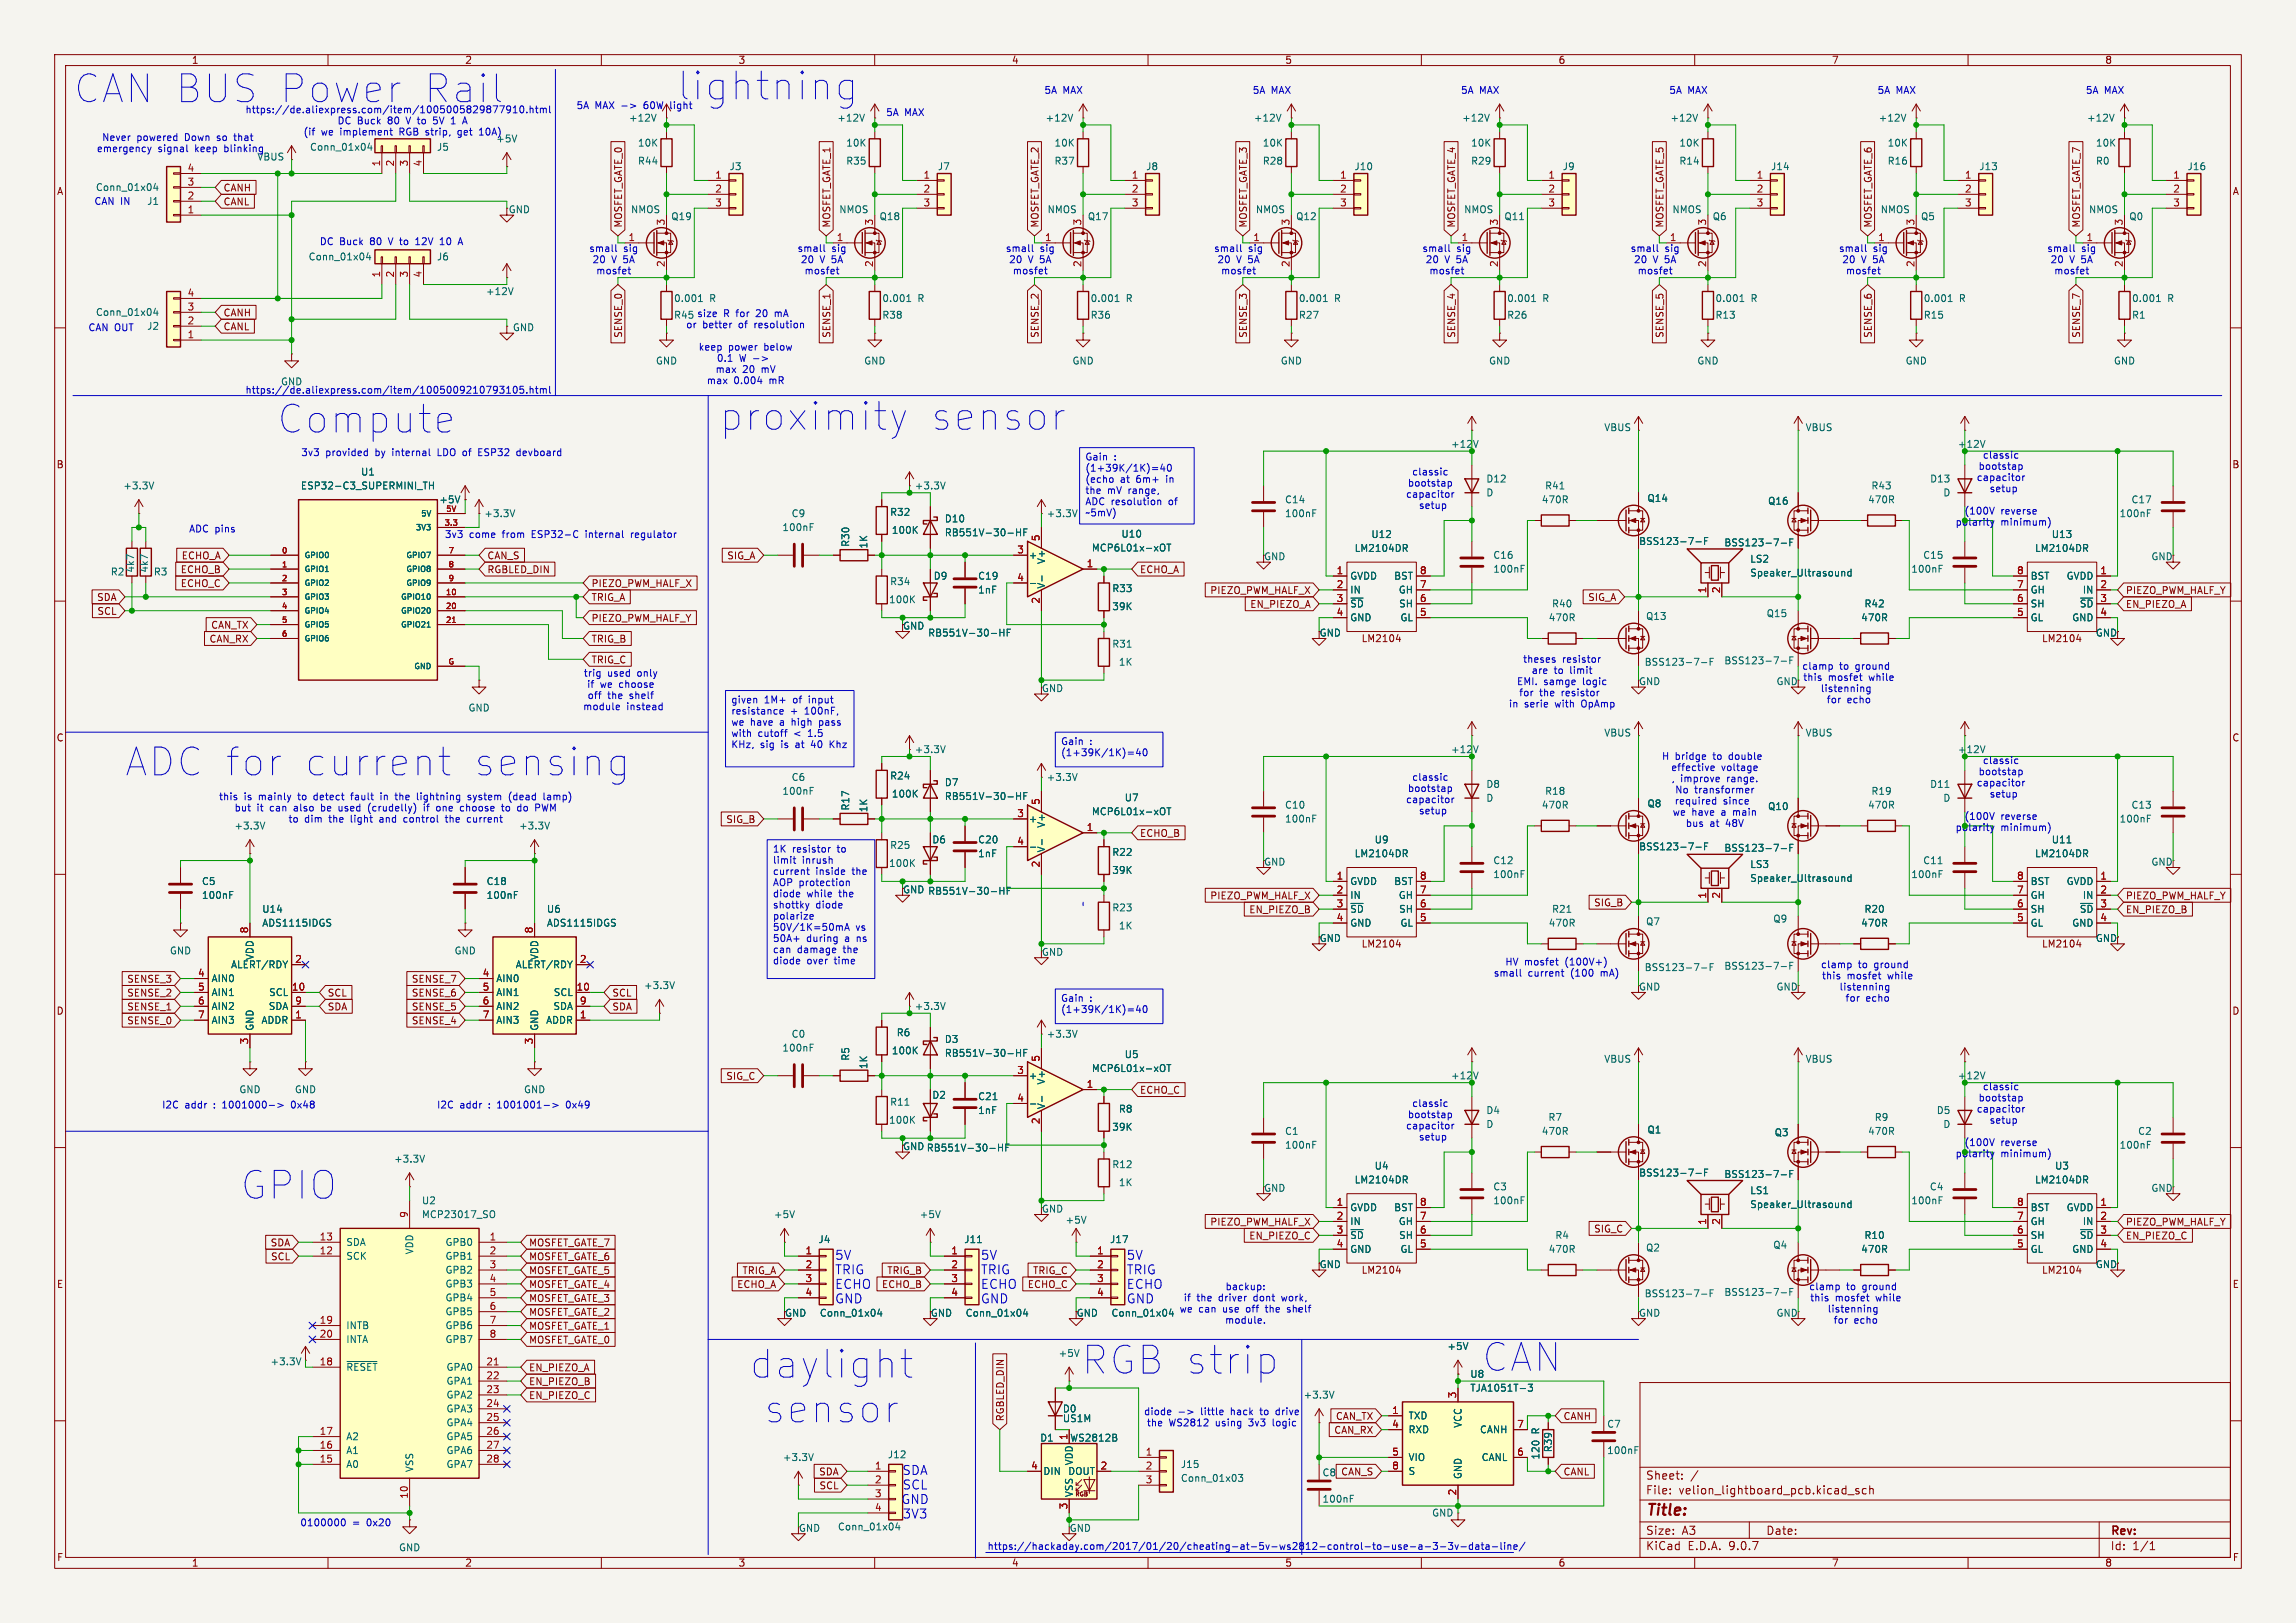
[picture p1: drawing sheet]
<svg xmlns="http://www.w3.org/2000/svg" width="420mm" height="297mm" viewBox="0 0 420 297" stroke-linecap="round" stroke-linejoin="round" font-family="sans-serif">
<defs><g id="words">
<g font-size="7.1" fill="#0000c2">
<text x="13.7" y="19">CAN BUS Power</text>
<text x="76.1" y="19">Rail</text>
<text x="124" y="18.5">lightning</text>
<text x="50.9" y="79.5">Compute</text>
<text x="131.8" y="79">proximity</text>
<text x="169.9" y="79">sensor</text>
<text x="23" y="142.2">ADC for</text>
<text x="54.8" y="142.2">current</text>
<text x="85.2" y="142.2">sensing</text>
<text x="44.2" y="219.7">GPIO</text>
<text x="198" y="251.7">RGB strip</text>
<text x="137.3" y="252.4">daylight</text>
<text x="140" y="260.6">sensor</text>
</g>
<text font-size="7.1" fill="#006464" x="271.3" y="251.2">CAN</text>
<text font-size="2.8" fill="#840000" x="301" y="277.9">Title:</text>
<g font-size="2.3" fill="#0000c2">
<text x="152.7" y="230.8">5V</text>
<text x="152.7" y="233.4">TRIG</text>
<text x="179.3" y="230.8">5V</text>
<text x="179.3" y="233.4">TRIG</text>
<text x="206" y="230.8">5V</text>
<text x="206" y="233.4">TRIG</text>
<text x="152.7" y="236.1">ECHO</text>
<text x="152.7" y="238.7">GND</text>
<text x="179.3" y="236.1">ECHO</text>
<text x="179.3" y="238.7">GND</text>
<text x="206" y="236.1">ECHO</text>
<text x="206" y="238.7">GND</text>
<text x="164.8" y="275.4">GND</text>
<text x="165" y="270.1">SDA</text>
<text x="165" y="272.8">SCL</text>
<text x="165" y="278.1">3V3</text>
</g>
<g font-size="2.1" fill="#840000">
<text x="301" y="273.7">File:</text>
<text x="301" y="271">Sheet:</text>
<text x="307.1" y="273.7">velion_lightboard_pcb.kicad_sch</text>
<text x="301" y="281.1">Size:</text>
<text x="307.6" y="281.1">A3</text>
<text x="323" y="281.1">Date:</text>
<text x="386" y="281.3">Rev:</text>
<text x="301" y="283.9">KiCad</text>
<text x="308.7" y="283.9">E.D.A.</text>
<text x="316.3" y="283.9">9.0.7</text>
<text x="386" y="283.9">Id:</text>
<text x="390.1" y="283.9">1/1</text>
</g>
<g font-size="1.8" fill="#840000">
<text x="35" y="11.9">1</text>
<text x="85" y="11.9">2</text>
<text x="135" y="11.9">3</text>
<text x="185" y="11.9">4</text>
<text x="235" y="11.9">5</text>
<text x="285" y="11.9">6</text>
<text x="335" y="11.9">7</text>
<text x="385" y="11.9">8</text>
<text x="10.3" y="35.9">A</text>
<text x="40.8" y="35.2">CANH</text>
<text x="408.3" y="35.9">A</text>
<text x="40.8" y="37.8">CANL</text>
<text x="114" y="41.8" transform="rotate(-90 114 41.8)">MOSFET_GATE_0</text>
<text x="152.1" y="41.8" transform="rotate(-90 152.1 41.8)">MOSFET_GATE_1</text>
<text x="190.2" y="41.8" transform="rotate(-90 190.2 41.8)">MOSFET_GATE_2</text>
<text x="228.3" y="41.8" transform="rotate(-90 228.3 41.8)">MOSFET_GATE_3</text>
<text x="266.4" y="41.8" transform="rotate(-90 266.4 41.8)">MOSFET_GATE_4</text>
<text x="304.5" y="41.8" transform="rotate(-90 304.5 41.8)">MOSFET_GATE_5</text>
<text x="342.6" y="41.8" transform="rotate(-90 342.6 41.8)">MOSFET_GATE_6</text>
<text x="380.7" y="41.8" transform="rotate(-90 380.7 41.8)">MOSFET_GATE_7</text>
<text x="40.8" y="58.1">CANH</text>
<text x="40.8" y="60.6">CANL</text>
<text x="114" y="61.9" transform="rotate(-90 114 61.9)">SENSE_0</text>
<text x="152.1" y="61.9" transform="rotate(-90 152.1 61.9)">SENSE_1</text>
<text x="190.2" y="61.9" transform="rotate(-90 190.2 61.9)">SENSE_2</text>
<text x="228.3" y="61.9" transform="rotate(-90 228.3 61.9)">SENSE_3</text>
<text x="266.4" y="61.9" transform="rotate(-90 266.4 61.9)">SENSE_4</text>
<text x="304.5" y="61.9" transform="rotate(-90 304.5 61.9)">SENSE_5</text>
<text x="342.6" y="61.9" transform="rotate(-90 342.6 61.9)">SENSE_6</text>
<text x="380.7" y="61.9" transform="rotate(-90 380.7 61.9)">SENSE_7</text>
<text x="10.3" y="85.9">B</text>
<text x="408.2" y="85.9">B</text>
<text x="33" y="105.1">ECHO_B</text>
<text x="33" y="107.6">ECHO_C</text>
<text x="33.1" y="102.6">ECHO_A</text>
<text x="89.1" y="105.1">RGBLED_DIN</text>
<text x="89.1" y="102.6">CAN_S</text>
<text x="108.1" y="107.6">PIEZO_PWM_HALF_X</text>
<text x="132.9" y="102.6">SIG_A</text>
<text x="208.4" y="105.1">ECHO_A</text>
<text x="17.7" y="110.2">SDA</text>
<text x="17.7" y="112.7">SCL</text>
<text x="108.1" y="110.2">TRIG_A</text>
<text x="108.1" y="114">PIEZO_PWM_HALF_Y</text>
<text x="221.3" y="108.9">PIEZO_PWM_HALF_X</text>
<text x="228.6" y="111.4">EN_PIEZO_A</text>
<text x="290.4" y="110.2">SIG_A</text>
<text x="388.8" y="111.4">EN_PIEZO_A</text>
<text x="388.8" y="108.9">PIEZO_PWM_HALF_Y</text>
<text x="38.2" y="117.8">CAN_RX</text>
<text x="38.5" y="115.3">CAN_TX</text>
<text x="108.1" y="117.8">TRIG_B</text>
<text x="165.1" y="115.4">GND</text>
<text x="241.3" y="116.7">GND</text>
<text x="249" y="117.7">LM2104</text>
<text x="373.4" y="117.7">LM2104</text>
<text x="383.3" y="116.7">GND</text>
<text x="108.1" y="121.6">TRIG_C</text>
<text x="10.3" y="135.9">C</text>
<text x="408.2" y="135.9">C</text>
<text x="132.7" y="150.8">SIG_B</text>
<text x="208.4" y="153.4">ECHO_B</text>
<text x="221.3" y="164.8">PIEZO_PWM_HALF_X</text>
<text x="228.4" y="167.3">EN_PIEZO_B</text>
<text x="291.5" y="166.1">SIG_B</text>
<text x="388.8" y="167.3">EN_PIEZO_B</text>
<text x="388.8" y="164.8">PIEZO_PWM_HALF_Y</text>
<text x="241.3" y="172.6">GND</text>
<text x="249" y="173.6">LM2104</text>
<text x="373.4" y="173.6">LM2104</text>
<text x="383.3" y="172.6">GND</text>
<text x="10.3" y="185.9">D</text>
<text x="23.2" y="182.6">SENSE_2</text>
<text x="23.2" y="180">SENSE_3</text>
<text x="23.2" y="185.1">SENSE_1</text>
<text x="59.8" y="182.6">SCL</text>
<text x="59.8" y="185.1">SDA</text>
<text x="75.2" y="180">SENSE_7</text>
<text x="75.2" y="182.6">SENSE_6</text>
<text x="75.2" y="185.1">SENSE_5</text>
<text x="111.9" y="182.6">SCL</text>
<text x="111.9" y="185.1">SDA</text>
<text x="408.2" y="185.9">D</text>
<text x="23.2" y="187.6">SENSE_0</text>
<text x="75.2" y="187.6">SENSE_4</text>
<text x="132.7" y="197.8">SIG_C</text>
<text x="208.4" y="200.3">ECHO_C</text>
<text x="221.3" y="224.5">PIEZO_PWM_HALF_X</text>
<text x="228.4" y="227">EN_PIEZO_C</text>
<text x="291.5" y="225.7">SIG_C</text>
<text x="388.8" y="224.5">PIEZO_PWM_HALF_Y</text>
<text x="388.8" y="227">EN_PIEZO_C</text>
<text x="49.4" y="228.3">SDA</text>
<text x="49.5" y="230.8">SCL</text>
<text x="96.7" y="228.3">MOSFET_GATE_7</text>
<text x="96.7" y="230.8">MOSFET_GATE_6</text>
<text x="96.7" y="233.4">MOSFET_GATE_5</text>
<text x="135.7" y="233.4">TRIG_A</text>
<text x="162.2" y="233.4">TRIG_B</text>
<text x="188.9" y="233.4">TRIG_C</text>
<text x="241.3" y="232.3">GND</text>
<text x="249" y="233.3">LM2104</text>
<text x="373.4" y="233.3">LM2104</text>
<text x="383.3" y="232.3">GND</text>
<text x="10.3" y="235.9">E</text>
<text x="96.7" y="235.9">MOSFET_GATE_4</text>
<text x="96.7" y="238.4">MOSFET_GATE_3</text>
<text x="134.7" y="235.9">ECHO_A</text>
<text x="161.2" y="235.9">ECHO_B</text>
<text x="187.9" y="235.9">ECHO_C</text>
<text x="408.3" y="235.9">E</text>
<text x="96.7" y="243.5">MOSFET_GATE_1</text>
<text x="96.7" y="241">MOSFET_GATE_2</text>
<text x="143.5" y="241.1">GND</text>
<text x="170.2" y="241.1">GND</text>
<text x="196.8" y="241.1">GND</text>
<text x="96.7" y="251.1">EN_PIEZO_A</text>
<text x="96.7" y="246.1">MOSFET_GATE_0</text>
<text x="96.7" y="253.7">EN_PIEZO_B</text>
<text x="96.7" y="256.2">EN_PIEZO_C</text>
<text x="183.8" y="260.2" transform="rotate(-90 183.8 260.2)">RGBLED_DIN</text>
<text x="244" y="262.6">CAN_RX</text>
<text x="244.3" y="260">CAN_TX</text>
<text x="285.9" y="260">CANH</text>
<text x="149.7" y="270.2">SDA</text>
<text x="149.8" y="272.7">SCL</text>
<text x="241.8" y="270.4">C8 CAN_S</text>
<text x="285.9" y="270.2">CANL</text>
<text x="10.3" y="285.9">F</text>
<text x="35" y="286.9">1</text>
<text x="85" y="286.9">2</text>
<text x="135" y="286.9">3</text>
<text x="185" y="286.9">4</text>
<text x="235" y="286.9">5</text>
<text x="285" y="286.9">6</text>
<text x="335" y="286.9">7</text>
<text x="385" y="286.9">8</text>
<text x="408.3" y="285.9">F</text>
</g>
<g font-size="1.8" fill="#0000c2">
<text x="191" y="17.4">5A</text>
<text x="194.4" y="17.4">MAX</text>
<text x="229.1" y="17.4">5A</text>
<text x="232.5" y="17.4">MAX</text>
<text x="267.2" y="17.4">5A</text>
<text x="270.6" y="17.4">MAX</text>
<text x="305.3" y="17.4">5A</text>
<text x="308.7" y="17.4">MAX</text>
<text x="343.4" y="17.4">5A</text>
<text x="346.8" y="17.4">MAX</text>
<text x="381.5" y="17.4">5A</text>
<text x="384.9" y="17.4">MAX</text>
<text x="44.8" y="20.9">https://de.aliexpress.com/item/1005005829877910.html</text>
<text x="61.6" y="23">DC Buck</text>
<text x="71.1" y="23">80</text>
<text x="74.7" y="23">V to</text>
<text x="80" y="23">5V</text>
<text x="105.4" y="20.2">5A</text>
<text x="108.8" y="20.2">MAX -&gt;</text>
<text x="118.1" y="20.2">60W</text>
<text x="123.1" y="20.2">light</text>
<text x="162" y="21.4">5A</text>
<text x="165.5" y="21.4">MAX</text>
<text x="17.6" y="28.1">emergency</text>
<text x="18.6" y="26">Never</text>
<text x="25" y="26">powered</text>
<text x="28.9" y="28.1">signal</text>
<text x="33.9" y="26">Down</text>
<text x="35.8" y="28.1">keep</text>
<text x="40" y="26">so</text>
<text x="41.3" y="28.1">blinking</text>
<text x="43.3" y="26">that</text>
<text x="47" y="29.6">VBUS</text>
<text x="55.4" y="25">(if</text>
<text x="58.8" y="25">we</text>
<text x="62.4" y="25">implement</text>
<text x="73.4" y="25">RGB strip,</text>
<text x="84.4" y="25">get</text>
<text x="88.6" y="25">10A)</text>
<text x="90.7" y="26.3">+5V</text>
<text x="17.2" y="37.7">CAN IN</text>
<text x="58.4" y="45.1">DC Buck</text>
<text x="67.8" y="45.1">80</text>
<text x="71.4" y="45.1">V to</text>
<text x="76.7" y="45.1">12V</text>
<text x="81.4" y="45.1">10</text>
<text x="107.7" y="46.3">small</text>
<text x="114.1" y="46.3">sig</text>
<text x="145.8" y="46.3">small</text>
<text x="152.2" y="46.3">sig</text>
<text x="183.9" y="46.3">small</text>
<text x="190.3" y="46.3">sig</text>
<text x="222" y="46.3">small</text>
<text x="228.4" y="46.3">sig</text>
<text x="260.1" y="46.3">small</text>
<text x="266.5" y="46.3">sig</text>
<text x="298.2" y="46.3">small</text>
<text x="304.6" y="46.3">sig</text>
<text x="336.3" y="46.3">small</text>
<text x="342.7" y="46.3">sig</text>
<text x="374.4" y="46.3">small</text>
<text x="380.8" y="46.3">sig</text>
<text x="108.5" y="48.4">20</text>
<text x="109" y="50.4">mosfet</text>
<text x="112.1" y="48.4">V 5A</text>
<text x="146.6" y="48.4">20</text>
<text x="147.1" y="50.4">mosfet</text>
<text x="150.2" y="48.4">V 5A</text>
<text x="184.7" y="48.4">20</text>
<text x="185.2" y="50.4">mosfet</text>
<text x="188.3" y="48.4">V 5A</text>
<text x="222.8" y="48.4">20</text>
<text x="223.3" y="50.4">mosfet</text>
<text x="226.4" y="48.4">V 5A</text>
<text x="260.9" y="48.4">20</text>
<text x="261.4" y="50.4">mosfet</text>
<text x="264.5" y="48.4">V 5A</text>
<text x="299" y="48.4">20</text>
<text x="299.5" y="50.4">mosfet</text>
<text x="302.6" y="48.4">V 5A</text>
<text x="337.1" y="48.4">20</text>
<text x="337.6" y="50.4">mosfet</text>
<text x="340.7" y="48.4">V 5A</text>
<text x="375.2" y="48.4">20</text>
<text x="375.7" y="50.4">mosfet</text>
<text x="378.8" y="48.4">V 5A</text>
<text x="123.2" y="58.5">R45 size</text>
<text x="132.4" y="58.2">R for</text>
<text x="138.6" y="58.2">20</text>
<text x="142.2" y="58.2">mA</text>
<text x="16.1" y="60.8">CAN OUT</text>
<text x="125.4" y="60.3">or</text>
<text x="127.7" y="64.4">keep</text>
<text x="128.5" y="60.3">better</text>
<text x="133.2" y="64.4">power</text>
<text x="135.3" y="60.3">of</text>
<text x="138.3" y="60.3">resolution</text>
<text x="139.9" y="64.4">below</text>
<text x="51.3" y="70.7">GND</text>
<text x="129.2" y="70.5">max</text>
<text x="130.8" y="68.5">max</text>
<text x="131" y="66.4">0.1</text>
<text x="134.2" y="70.5">0.004</text>
<text x="135.2" y="66.4">W -&gt;</text>
<text x="135.8" y="68.5">20</text>
<text x="139.4" y="68.5">mV</text>
<text x="140.8" y="70.5">mR</text>
<text x="44.8" y="72.2">https://de.aliexpress.com/item/1005009210793105.html</text>
<text x="55" y="83.7">3v3</text>
<text x="59.6" y="83.7">provided</text>
<text x="68.8" y="83.7">by</text>
<text x="72.1" y="83.7">internal</text>
<text x="80.6" y="83.7">LDO of</text>
<text x="88.4" y="83.7">ESP32</text>
<text x="95.6" y="83.7">devboard</text>
<text x="198.4" y="84.6">Gain</text>
<text x="198.4" y="86.6">(1+39K/1K)=40</text>
<text x="198.4" y="88.7">(echo</text>
<text x="203.8" y="84.6">:</text>
<text x="204.9" y="88.7">at</text>
<text x="208" y="88.7">6m+</text>
<text x="213.6" y="88.7">in</text>
<text x="257.4" y="89.3">bootstap</text>
<text x="258.2" y="87.2">classic</text>
<text x="361.5" y="88.2">capacitor</text>
<text x="361.8" y="86.2">bootstap</text>
<text x="362.6" y="84.1">classic</text>
<text x="198.4" y="90.7">the</text>
<text x="198.4" y="92.8">ADC resolution</text>
<text x="198.4" y="94.8">~5mV)</text>
<text x="202.6" y="90.7">mV</text>
<text x="206.5" y="90.7">range,</text>
<text x="213.9" y="92.8">of</text>
<text x="257.1" y="91.3">capacitor</text>
<text x="259.5" y="93.3">setup</text>
<text x="359.3" y="94.4">(100V</text>
<text x="363.9" y="90.3">setup</text>
<text x="366" y="94.4">reverse</text>
<text x="34.5" y="97.6">ADC pins</text>
<text x="81.3" y="98.7">3v3</text>
<text x="85.8" y="98.7">come</text>
<text x="92" y="98.7">from</text>
<text x="97.6" y="98.7">ESP32-C</text>
<text x="107.6" y="98.7">internal</text>
<text x="116.1" y="98.7">regulator</text>
<text x="366" y="96.4">minimum)</text>
<text x="106.7" y="124">trig</text>
<text x="111.1" y="124">used</text>
<text x="116.7" y="124">only</text>
<text x="277.4" y="125.6">EMI.</text>
<text x="278.5" y="121.5">theses</text>
<text x="280.1" y="123.5">are</text>
<text x="282.4" y="125.6">samge</text>
<text x="284.3" y="123.5">to</text>
<text x="285.8" y="121.5">resistor</text>
<text x="287.3" y="123.5">limit</text>
<text x="289.7" y="125.6">logic</text>
<text x="329.6" y="122.8">clamp</text>
<text x="329.8" y="124.8">this</text>
<text x="334.4" y="124.8">mosfet</text>
<text x="336.5" y="122.8">to</text>
<text x="339.5" y="122.8">ground</text>
<text x="342" y="124.8">while</text>
<text x="106.6" y="130.2">module</text>
<text x="107.3" y="126.1">if</text>
<text x="107.4" y="128.1">off</text>
<text x="109.8" y="126.1">we</text>
<text x="111.2" y="128.1">the</text>
<text x="113.4" y="126.1">choose</text>
<text x="114.6" y="130.2">instead</text>
<text x="115.3" y="128.1">shelf</text>
<text x="133.7" y="129">given</text>
<text x="133.7" y="131.1">resistance</text>
<text x="139.8" y="129">1M+</text>
<text x="144.6" y="131.1">+</text>
<text x="145.2" y="129">of</text>
<text x="147.3" y="131.1">100nF,</text>
<text x="148.2" y="129">input</text>
<text x="275.9" y="129.7">in</text>
<text x="277.8" y="127.6">for</text>
<text x="278.8" y="129.7">serie</text>
<text x="281.6" y="127.6">the</text>
<text x="284.6" y="129.7">with</text>
<text x="285.8" y="127.6">resistor</text>
<text x="289.6" y="129.7">OpAmp</text>
<text x="333" y="126.9">listenning</text>
<text x="334" y="128.9">for</text>
<text x="337.9" y="128.9">echo</text>
<text x="133.7" y="133.1">we</text>
<text x="133.7" y="135.2">with</text>
<text x="133.7" y="137.2">KHz,</text>
<text x="137.3" y="133.1">have</text>
<text x="138.6" y="135.2">cutoff</text>
<text x="139.1" y="137.2">sig</text>
<text x="142.8" y="133.1">a</text>
<text x="143" y="137.2">is</text>
<text x="145.1" y="133.1">high</text>
<text x="145.4" y="135.2">&lt;</text>
<text x="145.8" y="137.2">at</text>
<text x="148.1" y="135.2">1.5</text>
<text x="148.9" y="137.2">40</text>
<text x="150.3" y="133.1">pass</text>
<text x="152.5" y="137.2">Khz</text>
<text x="194" y="136.7">Gain</text>
<text x="199.3" y="136.7">:</text>
<text x="194" y="138.7">(1+39K/1K)=40</text>
<text x="258.2" y="143.1">classic</text>
<text x="303.9" y="139.3">H bridge</text>
<text x="305.6" y="141.3">effective</text>
<text x="305.6" y="143.3">,</text>
<text x="307.4" y="143.3">improve</text>
<text x="313.5" y="139.3">to</text>
<text x="314.9" y="141.3">voltage</text>
<text x="316" y="143.3">range.</text>
<text x="316.6" y="139.3">double</text>
<text x="361.8" y="142.1">bootstap</text>
<text x="362.6" y="140">classic</text>
<text x="40" y="146.7">this</text>
<text x="42.8" y="148.7">but</text>
<text x="44.6" y="146.7">is</text>
<text x="47" y="148.7">it</text>
<text x="47.4" y="146.7">mainly</text>
<text x="49.5" y="148.7">can</text>
<text x="54.1" y="148.7">also</text>
<text x="54.8" y="146.7">to</text>
<text x="57.9" y="146.7">detect</text>
<text x="59.2" y="148.7">be</text>
<text x="62.6" y="148.7">used</text>
<text x="64.9" y="146.7">fault</text>
<text x="68.2" y="148.7">(crudelly)</text>
<text x="70.5" y="146.7">in</text>
<text x="73.4" y="146.7">the</text>
<text x="77.6" y="146.7">lightning</text>
<text x="78.6" y="148.7">if</text>
<text x="81.1" y="148.7">one</text>
<text x="85.7" y="148.7">choose</text>
<text x="87.1" y="146.7">system</text>
<text x="93.5" y="148.7">to</text>
<text x="94.8" y="146.7">(dead</text>
<text x="96.6" y="148.7">do</text>
<text x="100" y="148.7">PWM</text>
<text x="101.3" y="146.7">lamp)</text>
<text x="257.1" y="147.2">capacitor</text>
<text x="257.4" y="145.1">bootstap</text>
<text x="259.5" y="149.2">setup</text>
<text x="305.9" y="149.5">we</text>
<text x="306.2" y="147.4">required</text>
<text x="306.3" y="145.4">No</text>
<text x="309.5" y="149.5">have</text>
<text x="310" y="145.4">transformer</text>
<text x="315" y="149.5">a</text>
<text x="315.2" y="147.4">since</text>
<text x="317.3" y="149.5">main</text>
<text x="361.5" y="144.1">capacitor</text>
<text x="363.9" y="146.2">setup</text>
<text x="52.7" y="150.7">to</text>
<text x="55.7" y="150.7">dim</text>
<text x="60.3" y="150.7">the</text>
<text x="64.5" y="150.7">light</text>
<text x="69.9" y="150.7">and</text>
<text x="74.5" y="150.7">control</text>
<text x="82.4" y="150.7">the</text>
<text x="86.6" y="150.7">current</text>
<text x="308.3" y="151.5">bus</text>
<text x="312.8" y="151.5">at</text>
<text x="315.8" y="151.5">48V</text>
<text x="359.3" y="150.2">(100V</text>
<text x="366" y="150.2">reverse</text>
<text x="366" y="152.3">minimum)</text>
<text x="141.3" y="156.3">1K</text>
<text x="141.3" y="158.4">limit</text>
<text x="141.3" y="160.4">current</text>
<text x="144.9" y="156.3">resistor</text>
<text x="146.8" y="158.4">inrush</text>
<text x="149.2" y="160.4">inside</text>
<text x="153.3" y="156.3">to</text>
<text x="156" y="160.4">the</text>
<text x="141.3" y="162.5">AOP protection</text>
<text x="141.3" y="164.5">diode</text>
<text x="141.3" y="166.6">shottky</text>
<text x="147.6" y="164.5">while</text>
<text x="149.2" y="166.6">diode</text>
<text x="153.6" y="164.5">the</text>
<text x="141.3" y="168.6">polarize</text>
<text x="141.3" y="170.7">50V/1K=50mA</text>
<text x="141.3" y="172.7">50A+</text>
<text x="147.5" y="172.7">during</text>
<text x="154.7" y="172.7">a</text>
<text x="156.5" y="170.7">vs</text>
<text x="157" y="172.7">ns</text>
<text x="141.3" y="174.8">can</text>
<text x="141.3" y="176.8">diode</text>
<text x="145.8" y="174.8">damage</text>
<text x="147.6" y="176.8">over</text>
<text x="152.8" y="176.8">time</text>
<text x="154.4" y="174.8">the</text>
<text x="273.1" y="178.9">small</text>
<text x="275.3" y="176.9">HV mosfet</text>
<text x="279.5" y="178.9">current</text>
<text x="286.4" y="176.9">(100V+)</text>
<text x="287.5" y="178.9">(100</text>
<text x="293.1" y="178.9">mA)</text>
<text x="333" y="177.4">clamp</text>
<text x="333.2" y="179.4">this</text>
<text x="337.9" y="179.4">mosfet</text>
<text x="339.9" y="177.4">to</text>
<text x="343" y="177.4">ground</text>
<text x="345.4" y="179.4">while</text>
<text x="194" y="183.7">Gain</text>
<text x="194" y="185.7">(1+39K/1K)=40</text>
<text x="199.3" y="183.7">:</text>
<text x="336.4" y="181.5">listenning</text>
<text x="337.5" y="183.5">for</text>
<text x="341.3" y="183.5">echo</text>
<text x="29.6" y="203.1">I2C</text>
<text x="33.8" y="203.1">addr</text>
<text x="39.2" y="203.1">:</text>
<text x="41" y="203.1">1001000-&gt;</text>
<text x="53.8" y="203.1">0x48</text>
<text x="79.8" y="203.1">I2C</text>
<text x="84.1" y="203.1">addr</text>
<text x="89.5" y="203.1">:</text>
<text x="91.3" y="203.1">1001001-&gt;</text>
<text x="104.1" y="203.1">0x49</text>
<text x="258.2" y="202.8">classic</text>
<text x="361.5" y="203.8">capacitor</text>
<text x="361.8" y="201.8">bootstap</text>
<text x="362.6" y="199.7">classic</text>
<text x="257.1" y="206.9">capacitor</text>
<text x="257.4" y="204.8">bootstap</text>
<text x="259.5" y="208.9">setup</text>
<text x="359.3" y="209.9">(100V</text>
<text x="363.9" y="205.8">setup</text>
<text x="366" y="209.9">reverse</text>
<text x="366" y="212">minimum)</text>
<text x="216.4" y="238.4">if</text>
<text x="218.9" y="238.4">the</text>
<text x="223.1" y="238.4">driver</text>
<text x="224.1" y="236.3">backup:</text>
<text x="229.6" y="238.4">dont</text>
<text x="235" y="238.4">work,</text>
<text x="330.8" y="236.3">clamp</text>
<text x="331" y="238.4">this</text>
<text x="335.7" y="238.4">mosfet</text>
<text x="337.8" y="236.3">to</text>
<text x="340.8" y="236.3">ground</text>
<text x="343.3" y="238.4">while</text>
<text x="215.7" y="240.4">we</text>
<text x="219.3" y="240.4">can</text>
<text x="223.8" y="240.4">use</text>
<text x="224" y="242.4">module.</text>
<text x="228.3" y="240.4">off</text>
<text x="232" y="240.4">the</text>
<text x="236.2" y="240.4">shelf</text>
<text x="334.2" y="240.4">listenning</text>
<text x="335.3" y="242.4">for</text>
<text x="339.1" y="242.4">echo</text>
<text x="209.2" y="259.2">diode</text>
<text x="209.7" y="261.2">the</text>
<text x="213.8" y="261.2">WS2812</text>
<text x="215.5" y="259.2">-&gt;</text>
<text x="219.8" y="259.2">little</text>
<text x="222.5" y="261.2">using</text>
<text x="225.4" y="259.2">hack</text>
<text x="228.7" y="261.2">3v3</text>
<text x="231" y="259.2">to</text>
<text x="233.3" y="261.2">logic</text>
<text x="234.1" y="259.2">drive</text>
<text x="54.8" y="279.5">0100000</text>
<text x="64.5" y="279.5">=</text>
<text x="67.2" y="279.5">0x20</text>
<text x="180.5" y="283.8">https://hackaday.com/2017/01/20/cheating-at-5v-ws2812-control-to-use-a-3-3v-data-line/</text>
</g>
<g font-size="1.8" fill="#006464">
<text x="115" y="22.5">+12V</text>
<text x="153.1" y="22.5">+12V</text>
<text x="191.2" y="22.5">+12V</text>
<text x="229.3" y="22.5">+12V</text>
<text x="267.4" y="22.5">+12V</text>
<text x="305.5" y="22.5">+12V</text>
<text x="343.6" y="22.5">+12V</text>
<text x="381.7" y="22.5">+12V</text>
<text x="56.6" y="27.8">Conn_01x04</text>
<text x="79.8" y="27.8">J5</text>
<text x="116.6" y="27">10K</text>
<text x="154.7" y="27">10K</text>
<text x="192.8" y="27">10K</text>
<text x="230.9" y="27">10K</text>
<text x="269" y="27">10K</text>
<text x="307.1" y="27">10K</text>
<text x="345.2" y="27">10K</text>
<text x="383.3" y="27">10K</text>
<text x="17.4" y="35.2">Conn_01x04</text>
<text x="116.6" y="30.3">R44</text>
<text x="133.4" y="31.3">J3</text>
<text x="154.7" y="30.3">R35</text>
<text x="171.5" y="31.3">J7</text>
<text x="192.8" y="30.3">R37</text>
<text x="209.6" y="31.3">J8</text>
<text x="230.9" y="30.3">R28</text>
<text x="247.7" y="31.3">J10</text>
<text x="269" y="30.3">R29</text>
<text x="285.8" y="31.3">J9</text>
<text x="307.1" y="30.3">R14</text>
<text x="323.9" y="31.3">J14</text>
<text x="345.2" y="30.3">R16</text>
<text x="362" y="31.3">J13</text>
<text x="383.3" y="30.3">R0</text>
<text x="400.1" y="31.3">J16</text>
<text x="26.8" y="37.7">J1</text>
<text x="93" y="39.2">GND</text>
<text x="115.3" y="39.2">NMOS</text>
<text x="122.7" y="40.5">Q19</text>
<text x="153.4" y="39.2">NMOS</text>
<text x="160.8" y="40.5">Q18</text>
<text x="191.5" y="39.2">NMOS</text>
<text x="198.9" y="40.5">Q17</text>
<text x="229.6" y="39.2">NMOS</text>
<text x="237" y="40.5">Q12</text>
<text x="267.7" y="39.2">NMOS</text>
<text x="275.1" y="40.5">Q11</text>
<text x="305.8" y="39.2">NMOS</text>
<text x="313.2" y="40.5">Q6</text>
<text x="343.9" y="39.2">NMOS</text>
<text x="351.3" y="40.5">Q5</text>
<text x="382" y="39.2">NMOS</text>
<text x="389.4" y="40.5">Q0</text>
<text x="56.4" y="47.9">Conn_01x04</text>
<text x="79.8" y="47.9">J6</text>
<text x="17.4" y="58">Conn_01x04</text>
<text x="88.8" y="54.2">+12V</text>
<text x="123.2" y="55.5">0.001</text>
<text x="129.8" y="55.5">R</text>
<text x="161.3" y="58.5">R38</text>
<text x="161.3" y="55.5">0.001</text>
<text x="167.9" y="55.5">R</text>
<text x="199.4" y="58.5">R36</text>
<text x="199.4" y="55.5">0.001</text>
<text x="206" y="55.5">R</text>
<text x="237.5" y="58.5">R27</text>
<text x="237.5" y="55.5">0.001</text>
<text x="244.1" y="55.5">R</text>
<text x="275.6" y="58.5">R26</text>
<text x="275.6" y="55.5">0.001</text>
<text x="282.2" y="55.5">R</text>
<text x="313.7" y="58.5">R13</text>
<text x="313.7" y="55.5">0.001</text>
<text x="320.3" y="55.5">R</text>
<text x="351.8" y="58.5">R15</text>
<text x="351.8" y="55.5">0.001</text>
<text x="358.4" y="55.5">R</text>
<text x="389.9" y="58.5">R1</text>
<text x="389.9" y="55.5">0.001</text>
<text x="396.5" y="55.5">R</text>
<text x="26.8" y="60.6">J2</text>
<text x="93.7" y="60.8">GND</text>
<text x="119.9" y="66.9">GND</text>
<text x="158" y="66.9">GND</text>
<text x="196.1" y="66.9">GND</text>
<text x="234.2" y="66.9">GND</text>
<text x="272.3" y="66.9">GND</text>
<text x="310.4" y="66.9">GND</text>
<text x="348.5" y="66.9">GND</text>
<text x="386.6" y="66.9">GND</text>
<text x="265.3" y="82.1">+12V</text>
<text x="293.4" y="79.1">VBUS</text>
<text x="330.2" y="79.1">VBUS</text>
<text x="358" y="82.1">+12V</text>
<text x="22.5" y="89.8">+3.3V</text>
<text x="54.9" y="89.8">ESP32-C3_SUPERMINI_TH</text>
<text x="65.9" y="87.2">U1</text>
<text x="167.2" y="89.8">+3.3V</text>
<text x="271.8" y="88.5">D12</text>
<text x="282.5" y="89.8">R41</text>
<text x="342.2" y="89.8">R43</text>
<text x="353" y="88.5">D13</text>
<text x="80.3" y="92.3">+5V</text>
<text x="88.5" y="94.8">+3.3V</text>
<text x="144.7" y="94.8">C9</text>
<text x="162.7" y="94.6">R32</text>
<text x="172.7" y="95.8">D10</text>
<text x="191.4" y="94.8">+3.3V</text>
<text x="235" y="94.8">100nF</text>
<text x="235" y="92.3">C14</text>
<text x="271.8" y="91">D</text>
<text x="281.9" y="92.3">470R</text>
<text x="301.3" y="92">Q14</text>
<text x="323.3" y="92.6">Q16</text>
<text x="341.6" y="92.3">470R</text>
<text x="355.4" y="91">D</text>
<text x="387.6" y="94.8">100nF</text>
<text x="389.8" y="92.3">C17</text>
<text x="143" y="97.4">100nF</text>
<text x="155.5" y="100.2" transform="rotate(-90 155.5 100.2)">R30</text>
<text x="158.9" y="100.5" transform="rotate(-90 158.9 100.5)">1K</text>
<text x="163" y="97.9">100K</text>
<text x="172.7" y="98.3">RB551V-30-HF</text>
<text x="199.6" y="101.1">MCP6L01x-xOT</text>
<text x="205" y="98.6">U10</text>
<text x="247.7" y="101.2">LM2104DR</text>
<text x="250.8" y="98.7">U12</text>
<text x="299.7" y="99.9">BSS123-7-F</text>
<text x="315.3" y="100.2">BSS123-7-F</text>
<text x="372.2" y="101.2">LM2104DR</text>
<text x="375.2" y="98.7">U13</text>
<text x="20.2" y="105.5">R2</text>
<text x="24.7" y="104.9" transform="rotate(-90 24.7 104.9)">4k7</text>
<text x="27.3" y="104.9" transform="rotate(-90 27.3 104.9)">4k7</text>
<text x="28" y="105.5">R3</text>
<text x="162.7" y="107.3">R34</text>
<text x="170.7" y="106.3">D9</text>
<text x="178.8" y="106.3">C19</text>
<text x="188.1" y="102.5">+</text>
<text x="191.4" y="107.8" transform="rotate(-90 191.4 107.8)">V-</text>
<text x="191.4" y="103.3" transform="rotate(-90 191.4 103.3)">V+</text>
<text x="231.1" y="102.7">GND</text>
<text x="246.9" y="106.3">GVDD</text>
<text x="254.9" y="106.3">BST</text>
<text x="273.1" y="105">100nF</text>
<text x="273.1" y="102.5">C16</text>
<text x="320" y="103.2">LS2</text>
<text x="320" y="105.7">Speaker_Ultrasound</text>
<text x="349.5" y="105">100nF</text>
<text x="351.7" y="102.5">C15</text>
<text x="371.3" y="106.3">BST</text>
<text x="377.9" y="106.3">GVDD</text>
<text x="393.4" y="102.7">GND</text>
<text x="162.5" y="110.6">100K</text>
<text x="178.8" y="108.8">1nF</text>
<text x="203.4" y="108.6">R33</text>
<text x="203.4" y="111.9">39K</text>
<text x="246.9" y="108.8">IN</text>
<text x="246.9" y="111.4">~{SD}</text>
<text x="246.9" y="113.9">GND</text>
<text x="255.8" y="108.8">GH</text>
<text x="255.8" y="111.4">SH</text>
<text x="256.1" y="113.9">GL</text>
<text x="283.2" y="113.9">470R</text>
<text x="283.8" y="111.4">R40</text>
<text x="301" y="113.6">Q13</text>
<text x="323.1" y="113.1">Q15</text>
<text x="340.3" y="113.9">470R</text>
<text x="341" y="111.4">R42</text>
<text x="371.3" y="108.8">GH</text>
<text x="371.3" y="111.4">SH</text>
<text x="371.3" y="113.9">GL</text>
<text x="379" y="113.9">GND</text>
<text x="380.3" y="111.4">~{SD}</text>
<text x="380.9" y="108.8">IN</text>
<text x="169.7" y="116.7">RB551V-30-HF</text>
<text x="203.4" y="118.7">R31</text>
<text x="204.6" y="122">1K</text>
<text x="299.7" y="125.6">GND</text>
<text x="300.7" y="122">BSS123-7-F</text>
<text x="315.3" y="121.8">BSS123-7-F</text>
<text x="324.9" y="125.6">GND</text>
<text x="85.6" y="130.4">GND</text>
<text x="190.5" y="126.8">GND</text>
<text x="293.4" y="135">VBUS</text>
<text x="330.2" y="135">VBUS</text>
<text x="144.7" y="143.1">C6</text>
<text x="162.7" y="142.8">R24</text>
<text x="167.2" y="138">+3.3V</text>
<text x="191.4" y="143.1">+3.3V</text>
<text x="265.3" y="138">+12V</text>
<text x="358" y="138">+12V</text>
<text x="143" y="145.6">100nF</text>
<text x="155.5" y="148.4" transform="rotate(-90 155.5 148.4)">R17</text>
<text x="158.9" y="148.7" transform="rotate(-90 158.9 148.7)">1K</text>
<text x="163" y="146.2">100K</text>
<text x="172.7" y="144.1">D7</text>
<text x="172.7" y="146.6">RB551V-30-HF</text>
<text x="199.6" y="149.4">MCP6L01x-xOT</text>
<text x="205.6" y="146.8">U7</text>
<text x="235" y="148.2">C10</text>
<text x="271.8" y="144.4">D8</text>
<text x="271.8" y="146.9">D</text>
<text x="281.9" y="148.2">470R</text>
<text x="282.5" y="145.6">R18</text>
<text x="301.3" y="147.9">Q8</text>
<text x="323.3" y="148.4">Q10</text>
<text x="341.6" y="148.2">470R</text>
<text x="342.2" y="145.6">R19</text>
<text x="353" y="144.4">D11</text>
<text x="355.4" y="146.9">D</text>
<text x="389.8" y="148.2">C13</text>
<text x="42.8" y="152">+3.3V</text>
<text x="94.8" y="152">+3.3V</text>
<text x="162.7" y="155.5">R25</text>
<text x="170.4" y="154.5">D6</text>
<text x="178.8" y="154.5">C20</text>
<text x="188.1" y="150.7">+</text>
<text x="191.4" y="151.6" transform="rotate(-90 191.4 151.6)">V+</text>
<text x="235" y="150.7">100nF</text>
<text x="251.4" y="154.5">U9</text>
<text x="299.7" y="155.8">BSS123-7-F</text>
<text x="375.2" y="154.5">U11</text>
<text x="387.6" y="150.7">100nF</text>
<text x="162.5" y="158.9">100K</text>
<text x="178.8" y="157.1">1nF</text>
<text x="191.4" y="156.1" transform="rotate(-90 191.4 156.1)">V-</text>
<text x="203.4" y="156.8">R22</text>
<text x="203.4" y="160.1">39K</text>
<text x="231.1" y="158.6">GND</text>
<text x="247.7" y="157.1">LM2104DR</text>
<text x="273.1" y="160.9">100nF</text>
<text x="273.1" y="158.3">C12</text>
<text x="315.3" y="156.1">BSS123-7-F</text>
<text x="320" y="159">LS3</text>
<text x="320" y="161.6">Speaker_Ultrasound</text>
<text x="349.5" y="160.9">100nF</text>
<text x="351.7" y="158.3">C11</text>
<text x="372.2" y="157.1">LM2104DR</text>
<text x="393.4" y="158.6">GND</text>
<text x="36.8" y="162.2">C5</text>
<text x="36.8" y="164.7">100nF</text>
<text x="47.9" y="167.2">U14</text>
<text x="88.9" y="164.7">100nF</text>
<text x="88.9" y="162.2">C18</text>
<text x="99.9" y="167.2">U6</text>
<text x="165.1" y="163.7">GND RB551V-30-HF</text>
<text x="203.4" y="167">R23</text>
<text x="246.9" y="162.2">GVDD</text>
<text x="246.9" y="164.7">IN</text>
<text x="246.9" y="167.2">~{SD}</text>
<text x="254.9" y="162.2">BST</text>
<text x="255.8" y="164.7">GH</text>
<text x="255.8" y="167.2">SH</text>
<text x="283.8" y="167.2">R21</text>
<text x="341" y="167.2">R20</text>
<text x="371.3" y="162.2">BST</text>
<text x="371.3" y="164.7">GH</text>
<text x="371.3" y="167.2">SH</text>
<text x="377.9" y="162.2">GVDD</text>
<text x="380.3" y="167.2">~{SD}</text>
<text x="380.9" y="164.7">IN</text>
<text x="47.9" y="169.8">ADS1115IDGS</text>
<text x="99.9" y="169.8">ADS1115IDGS</text>
<text x="204.6" y="170.3">1K</text>
<text x="246.9" y="169.8">GND</text>
<text x="256.1" y="169.8">GL</text>
<text x="283.2" y="169.8">470R</text>
<text x="301" y="169.5">Q7</text>
<text x="324.3" y="169">Q9</text>
<text x="340.3" y="169.8">470R</text>
<text x="371.3" y="169.8">GL</text>
<text x="379" y="169.8">GND</text>
<text x="31" y="174.9">GND</text>
<text x="38.6" y="179.9">AIN0</text>
<text x="42.2" y="177.4">ALERT/RDY</text>
<text x="46.6" y="175.8" transform="rotate(-90 46.6 175.8)">VDD</text>
<text x="83.1" y="174.9">GND</text>
<text x="90.7" y="179.9">AIN0</text>
<text x="94.2" y="177.4">ALERT/RDY</text>
<text x="98.7" y="175.8" transform="rotate(-90 98.7 175.8)">VDD</text>
<text x="190.5" y="175.1">GND</text>
<text x="300.7" y="177.9">BSS123-7-F</text>
<text x="315.3" y="177.6">BSS123-7-F</text>
<text x="38.6" y="182.5">AIN1</text>
<text x="38.6" y="185">AIN2</text>
<text x="49.1" y="185">SDA</text>
<text x="49.1" y="182.5">SCL</text>
<text x="90.7" y="182.5">AIN1</text>
<text x="90.7" y="185">AIN2</text>
<text x="101.1" y="185">SDA</text>
<text x="101.2" y="182.5">SCL</text>
<text x="117.7" y="181.2">+3.3V</text>
<text x="167.2" y="185">+3.3V</text>
<text x="299.7" y="181.5">GND</text>
<text x="324.9" y="181.5">GND</text>
<text x="38.6" y="187.6">AIN3</text>
<text x="46.6" y="188.7" transform="rotate(-90 46.6 188.7)">GND</text>
<text x="47.7" y="187.6">ADDR</text>
<text x="90.7" y="187.6">AIN3</text>
<text x="98.7" y="188.7" transform="rotate(-90 98.7 188.7)">GND</text>
<text x="99.8" y="187.6">ADDR</text>
<text x="144.7" y="190.1">C0</text>
<text x="163.9" y="189.8">R6</text>
<text x="172.7" y="191">D3</text>
<text x="191.4" y="190.1">+3.3V</text>
<text x="143" y="192.6">100nF</text>
<text x="155.5" y="194.2" transform="rotate(-90 155.5 194.2)">R5</text>
<text x="158.9" y="195.7" transform="rotate(-90 158.9 195.7)">1K</text>
<text x="163" y="193.1">100K</text>
<text x="172.7" y="193.6">RB551V-30-HF</text>
<text x="188.1" y="197.7">+</text>
<text x="199.6" y="196.4">MCP6L01x-xOT</text>
<text x="205.6" y="193.8">U5</text>
<text x="265.3" y="197.7">+12V</text>
<text x="293.4" y="194.7">VBUS</text>
<text x="330.2" y="194.7">VBUS</text>
<text x="358" y="197.7">+12V</text>
<text x="43.7" y="200.3">GND</text>
<text x="53.8" y="200.3">GND</text>
<text x="95.8" y="200.3">GND</text>
<text x="162.7" y="202.5">R11</text>
<text x="170.4" y="201.3">D2</text>
<text x="178.8" y="201.5">C21</text>
<text x="191.4" y="203.1" transform="rotate(-90 191.4 203.1)">V-</text>
<text x="191.4" y="198.6" transform="rotate(-90 191.4 198.6)">V+</text>
<text x="204.6" y="203.8">R8</text>
<text x="162.5" y="205.8">100K</text>
<text x="178.8" y="204.1">1nF</text>
<text x="203.4" y="207.1">39K</text>
<text x="235" y="207.9">C1</text>
<text x="271.8" y="204.1">D4</text>
<text x="271.8" y="206.6">D</text>
<text x="281.9" y="207.9">470R</text>
<text x="283.1" y="205.3">R7</text>
<text x="301.3" y="207.6">Q1</text>
<text x="324.5" y="208.1">Q3</text>
<text x="341.6" y="207.9">470R</text>
<text x="342.8" y="205.3">R9</text>
<text x="354.2" y="204.1">D5</text>
<text x="355.4" y="206.6">D</text>
<text x="391" y="207.9">C2</text>
<text x="72" y="213">+3.3V</text>
<text x="165.1" y="210.7">GND RB551V-30-HF</text>
<text x="203.4" y="214">R12</text>
<text x="235" y="210.4">100nF</text>
<text x="251.4" y="214.2">U4</text>
<text x="299.7" y="215.5">BSS123-7-F</text>
<text x="315.3" y="215.7">BSS123-7-F</text>
<text x="375.8" y="214.2">U3</text>
<text x="387.6" y="210.4">100nF</text>
<text x="77.1" y="220.6">U2</text>
<text x="204.6" y="217.3">1K</text>
<text x="231.1" y="218.3">GND</text>
<text x="246.9" y="221.8">GVDD</text>
<text x="247.7" y="216.8">LM2104DR</text>
<text x="254.9" y="221.8">BST</text>
<text x="273.1" y="218">C3</text>
<text x="273.1" y="220.6">100nF</text>
<text x="320" y="218.7">LS1</text>
<text x="320" y="221.3">Speaker_Ultrasound</text>
<text x="349.5" y="220.6">100nF</text>
<text x="352.9" y="218">C4</text>
<text x="371.3" y="221.8">BST</text>
<text x="372.2" y="216.8">LM2104DR</text>
<text x="377.9" y="221.8">GVDD</text>
<text x="393.4" y="218.3">GND</text>
<text x="77.1" y="223.1">MCP23017_SO</text>
<text x="141.5" y="223.1">+5V</text>
<text x="149.6" y="227.7">J4</text>
<text x="168.1" y="223.1">+5V</text>
<text x="176.3" y="227.7">J11</text>
<text x="190.5" y="222.1">GND</text>
<text x="194.8" y="224.1">+5V</text>
<text x="203" y="227.7">J17</text>
<text x="246.9" y="224.4">IN</text>
<text x="246.9" y="226.9">~{SD}</text>
<text x="255.8" y="224.4">GH</text>
<text x="255.8" y="226.9">SH</text>
<text x="284.4" y="226.9">R4</text>
<text x="341" y="226.9">R10</text>
<text x="371.3" y="224.4">GH</text>
<text x="371.3" y="226.9">SH</text>
<text x="380.3" y="226.9">~{SD}</text>
<text x="380.9" y="224.4">IN</text>
<text x="63.2" y="228.2">SDA</text>
<text x="63.2" y="230.7">SCK</text>
<text x="75.8" y="229.6" transform="rotate(-90 75.8 229.6)">VDD</text>
<text x="81.4" y="228.2">GPB0</text>
<text x="81.4" y="230.7">GPB1</text>
<text x="81.4" y="233.3">GPB2</text>
<text x="246.9" y="229.5">GND</text>
<text x="256.1" y="229.5">GL</text>
<text x="283.2" y="229.5">470R</text>
<text x="301" y="229.2">Q2</text>
<text x="324.3" y="228.7">Q4</text>
<text x="340.3" y="229.5">470R</text>
<text x="371.3" y="229.5">GL</text>
<text x="379" y="229.5">GND</text>
<text x="81.4" y="235.8">GPB3</text>
<text x="81.4" y="238.4">GPB4</text>
<text x="300.7" y="237.6">BSS123-7-F</text>
<text x="315.3" y="237.3">BSS123-7-F</text>
<text x="63.2" y="243.4">INTB</text>
<text x="63.2" y="246">INTA</text>
<text x="81.4" y="240.9">GPB5</text>
<text x="81.4" y="243.4">GPB6</text>
<text x="81.4" y="246">GPB7</text>
<text x="149.9" y="241.1">Conn_01x04</text>
<text x="176.5" y="241.1">Conn_01x04</text>
<text x="203.2" y="241.1">Conn_01x04</text>
<text x="299.7" y="241.1">GND</text>
<text x="324.9" y="241.1">GND</text>
<text x="49.4" y="250">+3.3V</text>
<text x="63.2" y="251.1">~{RESET}</text>
<text x="81.6" y="251.1">GPA0</text>
<text x="193.5" y="248.5">+5V</text>
<text x="264.7" y="247.2">+5V</text>
<text x="81.6" y="253.6">GPA1</text>
<text x="81.6" y="256.1">GPA2</text>
<text x="238.4" y="256.1">+3.3V</text>
<text x="268.9" y="254.9">TJA1051T-3</text>
<text x="268.9" y="252.3">U8</text>
<text x="63.2" y="263.8">A2</text>
<text x="81.6" y="258.7">GPA3</text>
<text x="81.6" y="261.2">GPA4</text>
<text x="81.6" y="263.8">GPA5</text>
<text x="194.3" y="258.7">D0</text>
<text x="194.3" y="260.5">US1M</text>
<text x="257.6" y="259.9">TXD</text>
<text x="257.6" y="262.5">RXD</text>
<text x="267.6" y="261.4" transform="rotate(-90 267.6 261.4)">VCC</text>
<text x="270.6" y="262.5">CANH</text>
<text x="281.8" y="262.4" transform="rotate(-90 281.8 262.4)">R</text>
<text x="293.9" y="261.5">C7</text>
<text x="63.2" y="266.3">A1</text>
<text x="63.2" y="268.8">A0</text>
<text x="75.8" y="269.5" transform="rotate(-90 75.8 269.5)">VSS</text>
<text x="81.6" y="266.3">GPA6</text>
<text x="81.6" y="268.8">GPA7</text>
<text x="143.1" y="267.6">+3.3V</text>
<text x="162.3" y="267.1">J12</text>
<text x="190.2" y="264">D1</text>
<text x="195.7" y="264">WS2812B</text>
<text x="196.4" y="268.2" transform="rotate(-90 196.4 268.2)">VDD</text>
<text x="215.9" y="268.8">J15</text>
<text x="257.6" y="267.6">VIO</text>
<text x="270.9" y="267.6">CANL</text>
<text x="281.8" y="267.2" transform="rotate(-90 281.8 267.2)">120</text>
<text x="284.1" y="265.9" transform="rotate(-90 284.1 265.9)">R39</text>
<text x="293.9" y="266.3">100nF</text>
<text x="190.8" y="270.1">DIN</text>
<text x="195.3" y="270.1">DOUT</text>
<text x="196.4" y="274.1" transform="rotate(-90 196.4 274.1)">VSS</text>
<text x="215.9" y="271.4">Conn_01x03</text>
<text x="241.8" y="275.2">100nF</text>
<text x="257.6" y="270.1">S</text>
<text x="267.6" y="270.8" transform="rotate(-90 267.6 270.8)">GND</text>
<text x="146" y="280.5">GND</text>
<text x="153.2" y="280.3">Conn_01x04</text>
<text x="195.6" y="280.5">GND</text>
<text x="261.9" y="277.7">GND</text>
<text x="72.9" y="284.1">GND</text>
</g>
<g font-size="1.8" fill="#a90000">
<text x="34.2" y="34">3</text>
<text x="34.2" y="31.5">4</text>
<text x="69.6" y="30.6" transform="rotate(-90 69.6 30.6)">1</text>
<text x="72.1" y="30.6" transform="rotate(-90 72.1 30.6)">2</text>
<text x="74.7" y="30.6" transform="rotate(-90 74.7 30.6)">3</text>
<text x="77.2" y="30.6" transform="rotate(-90 77.2 30.6)">4</text>
<text x="130.7" y="32.8">1</text>
<text x="130.7" y="35.3">2</text>
<text x="168.8" y="32.8">1</text>
<text x="168.8" y="35.3">2</text>
<text x="206.9" y="32.8">1</text>
<text x="206.9" y="35.3">2</text>
<text x="245" y="32.8">1</text>
<text x="245" y="35.3">2</text>
<text x="283.1" y="32.8">1</text>
<text x="283.1" y="35.3">2</text>
<text x="321.2" y="32.8">1</text>
<text x="321.2" y="35.3">2</text>
<text x="359.3" y="32.8">1</text>
<text x="359.3" y="35.3">2</text>
<text x="397.4" y="32.8">1</text>
<text x="397.4" y="35.3">2</text>
<text x="34.2" y="39.1">1</text>
<text x="34.2" y="36.6">2</text>
<text x="121.7" y="41.3" transform="rotate(-90 121.7 41.3)">3</text>
<text x="130.7" y="37.8">3</text>
<text x="159.8" y="41.3" transform="rotate(-90 159.8 41.3)">3</text>
<text x="168.8" y="37.8">3</text>
<text x="197.9" y="41.3" transform="rotate(-90 197.9 41.3)">3</text>
<text x="206.9" y="37.8">3</text>
<text x="236" y="41.3" transform="rotate(-90 236 41.3)">3</text>
<text x="245" y="37.8">3</text>
<text x="274.1" y="41.3" transform="rotate(-90 274.1 41.3)">3</text>
<text x="283.1" y="37.8">3</text>
<text x="312.2" y="41.3" transform="rotate(-90 312.2 41.3)">3</text>
<text x="321.2" y="37.8">3</text>
<text x="350.3" y="41.3" transform="rotate(-90 350.3 41.3)">3</text>
<text x="359.3" y="37.8">3</text>
<text x="388.4" y="41.3" transform="rotate(-90 388.4 41.3)">3</text>
<text x="397.4" y="37.8">3</text>
<text x="114.9" y="44.2">1</text>
<text x="153" y="44.2">1</text>
<text x="191.1" y="44.2">1</text>
<text x="229.2" y="44.2">1</text>
<text x="267.3" y="44.2">1</text>
<text x="305.4" y="44.2">1</text>
<text x="343.5" y="44.2">1</text>
<text x="381.6" y="44.2">1</text>
<text x="69.6" y="50.9" transform="rotate(-90 69.6 50.9)">1</text>
<text x="72.1" y="50.9" transform="rotate(-90 72.1 50.9)">2</text>
<text x="74.7" y="50.9" transform="rotate(-90 74.7 50.9)">3</text>
<text x="77.2" y="50.9" transform="rotate(-90 77.2 50.9)">4</text>
<text x="121.7" y="49" transform="rotate(-90 121.7 49)">2</text>
<text x="159.8" y="49" transform="rotate(-90 159.8 49)">2</text>
<text x="197.9" y="49" transform="rotate(-90 197.9 49)">2</text>
<text x="236" y="49" transform="rotate(-90 236 49)">2</text>
<text x="274.1" y="49" transform="rotate(-90 274.1 49)">2</text>
<text x="312.2" y="49" transform="rotate(-90 312.2 49)">2</text>
<text x="350.3" y="49" transform="rotate(-90 350.3 49)">2</text>
<text x="388.4" y="49" transform="rotate(-90 388.4 49)">2</text>
<text x="34.2" y="59.4">2</text>
<text x="34.2" y="56.9">3</text>
<text x="34.2" y="54.4">4</text>
<text x="34.2" y="62">1</text>
<text x="186" y="101.3">3</text>
<text x="190.2" y="99.1" transform="rotate(-90 190.2 99.1)">5</text>
<text x="186" y="106.4">4</text>
<text x="198.7" y="103.9">1</text>
<text x="244.4" y="105.2">1</text>
<text x="244.4" y="107.7">2</text>
<text x="259.6" y="105.2">8</text>
<text x="259.6" y="107.7">7</text>
<text x="368.9" y="105.2">8</text>
<text x="368.9" y="107.7">7</text>
<text x="384.1" y="105.2">1</text>
<text x="384.1" y="107.7">2</text>
<text x="190.2" y="110.6" transform="rotate(-90 190.2 110.6)">2</text>
<text x="244.4" y="110.2">3</text>
<text x="244.4" y="112.8">4</text>
<text x="259.6" y="110.2">6</text>
<text x="259.6" y="112.8">5</text>
<text x="312.2" y="108.7" transform="rotate(-90 312.2 108.7)">1</text>
<text x="314.7" y="108.7" transform="rotate(-90 314.7 108.7)">2</text>
<text x="368.9" y="110.2">6</text>
<text x="368.9" y="112.8">5</text>
<text x="384.1" y="110.2">3</text>
<text x="384.1" y="112.8">4</text>
<text x="186" y="149.6">3</text>
<text x="190.2" y="147.4" transform="rotate(-90 190.2 147.4)">5</text>
<text x="186" y="154.7">4</text>
<text x="198.7" y="152.1">1</text>
<text x="190.2" y="158.8" transform="rotate(-90 190.2 158.8)">2</text>
<text x="244.4" y="161">1</text>
<text x="259.6" y="161">8</text>
<text x="368.9" y="161">8</text>
<text x="384.1" y="161">1</text>
<text x="244.4" y="163.6">2</text>
<text x="244.4" y="166.1">3</text>
<text x="259.6" y="163.6">7</text>
<text x="259.6" y="166.1">6</text>
<text x="312.2" y="164.5" transform="rotate(-90 312.2 164.5)">1</text>
<text x="314.7" y="164.5" transform="rotate(-90 314.7 164.5)">2</text>
<text x="368.9" y="163.6">7</text>
<text x="368.9" y="166.1">6</text>
<text x="384.1" y="163.6">2</text>
<text x="384.1" y="166.1">3</text>
<text x="45.5" y="170.9" transform="rotate(-90 45.5 170.9)">8</text>
<text x="97.5" y="170.9" transform="rotate(-90 97.5 170.9)">8</text>
<text x="244.4" y="168.7">4</text>
<text x="259.6" y="168.7">5</text>
<text x="368.9" y="168.7">5</text>
<text x="384.1" y="168.7">4</text>
<text x="36.1" y="178.8">4</text>
<text x="53.9" y="176.3">2</text>
<text x="88.2" y="178.8">4</text>
<text x="106" y="176.3">2</text>
<text x="36.1" y="181.4">5</text>
<text x="36.1" y="183.9">6</text>
<text x="53.3" y="181.4">10</text>
<text x="53.9" y="183.9">9</text>
<text x="88.2" y="181.4">5</text>
<text x="88.2" y="183.9">6</text>
<text x="105.4" y="181.4">10</text>
<text x="106" y="183.9">9</text>
<text x="36.1" y="186.4">7</text>
<text x="45.5" y="191.2" transform="rotate(-90 45.5 191.2)">3</text>
<text x="53.9" y="186.4">1</text>
<text x="88.2" y="186.4">7</text>
<text x="97.5" y="191.2" transform="rotate(-90 97.5 191.2)">3</text>
<text x="106" y="186.4">1</text>
<text x="186" y="196.6">3</text>
<text x="190.2" y="194.4" transform="rotate(-90 190.2 194.4)">5</text>
<text x="186" y="201.7">4</text>
<text x="198.7" y="199.1">1</text>
<text x="190.2" y="205.8" transform="rotate(-90 190.2 205.8)">2</text>
<text x="244.4" y="220.7">1</text>
<text x="259.6" y="220.7">8</text>
<text x="368.9" y="220.7">8</text>
<text x="384.1" y="220.7">1</text>
<text x="58.4" y="227.1">13</text>
<text x="74.7" y="223" transform="rotate(-90 74.7 223)">9</text>
<text x="89.5" y="227.1">1</text>
<text x="244.4" y="223.3">2</text>
<text x="244.4" y="225.8">3</text>
<text x="259.6" y="223.3">7</text>
<text x="259.6" y="225.8">6</text>
<text x="312.2" y="224.2" transform="rotate(-90 312.2 224.2)">1</text>
<text x="314.7" y="224.2" transform="rotate(-90 314.7 224.2)">2</text>
<text x="368.9" y="223.3">7</text>
<text x="368.9" y="225.8">6</text>
<text x="384.1" y="223.3">2</text>
<text x="384.1" y="225.8">3</text>
<text x="58.4" y="229.6">12</text>
<text x="89.5" y="229.6">2</text>
<text x="89.5" y="232.2">3</text>
<text x="147.2" y="229.6">1</text>
<text x="147.2" y="232.2">2</text>
<text x="173.9" y="229.6">1</text>
<text x="173.9" y="232.2">2</text>
<text x="200.6" y="229.6">1</text>
<text x="200.6" y="232.2">2</text>
<text x="244.4" y="228.3">4</text>
<text x="259.6" y="228.3">5</text>
<text x="368.9" y="228.3">5</text>
<text x="384.1" y="228.3">4</text>
<text x="89.5" y="234.7">4</text>
<text x="89.5" y="237.2">5</text>
<text x="89.5" y="239.8">6</text>
<text x="147.2" y="234.7">3</text>
<text x="147.2" y="237.2">4</text>
<text x="173.9" y="234.7">3</text>
<text x="173.9" y="237.2">4</text>
<text x="200.6" y="234.7">3</text>
<text x="200.6" y="237.2">4</text>
<text x="58.4" y="242.3">19</text>
<text x="58.4" y="244.9">20</text>
<text x="89.5" y="242.3">7</text>
<text x="89.5" y="244.9">8</text>
<text x="58.4" y="249.9">18</text>
<text x="88.9" y="249.9">21</text>
<text x="88.9" y="252.5">22</text>
<text x="88.9" y="255">23</text>
<text x="88.9" y="257.6">24</text>
<text x="266.4" y="256" transform="rotate(-90 266.4 256)">3</text>
<text x="58.4" y="262.6">17</text>
<text x="88.9" y="260.1">25</text>
<text x="88.9" y="262.6">26</text>
<text x="195.3" y="263.6" transform="rotate(-90 195.3 263.6)">1</text>
<text x="254.6" y="258.8">1</text>
<text x="254.6" y="261.4">4</text>
<text x="277.4" y="261.4">7</text>
<text x="58.4" y="265.2">16</text>
<text x="58.4" y="267.7">15</text>
<text x="88.9" y="265.2">27</text>
<text x="88.9" y="267.7">28</text>
<text x="159.9" y="269">1</text>
<text x="188.5" y="269">4</text>
<text x="201.2" y="269">2</text>
<text x="209.5" y="266.4">1</text>
<text x="209.5" y="269">2</text>
<text x="254.6" y="266.4">5</text>
<text x="254.6" y="269">8</text>
<text x="277.4" y="266.4">6</text>
<text x="74.7" y="274.4" transform="rotate(-90 74.7 274.4)">10</text>
<text x="159.9" y="271.5">2</text>
<text x="159.9" y="274.1">3</text>
<text x="209.5" y="271.5">3</text>
<text x="266.4" y="273.8" transform="rotate(-90 266.4 273.8)">2</text>
<text x="159.9" y="276.6">4</text>
<text x="195.3" y="276.3" transform="rotate(-90 195.3 276.3)">3</text>
</g>
<g font-size="1.8" fill="#009600">
<text x="357.6" y="96.4">polarity</text>
<text x="357.6" y="152.3">polarity</text>
<text x="357.6" y="212">polarity</text>
</g>
<g font-size="1.4" fill="#006464">
<text x="76.9" y="94.7">5V</text>
<text x="75.9" y="97.3">3V3</text>
<text x="55.6" y="102.3">GPIO0</text>
<text x="55.6" y="104.9">GPIO1</text>
<text x="55.6" y="107.4">GPIO2</text>
<text x="74.2" y="102.3">GPIO7</text>
<text x="74.2" y="104.9">GPIO8</text>
<text x="74.2" y="107.4">GPIO9</text>
<text x="55.6" y="110">GPIO3</text>
<text x="55.6" y="112.5">GPIO4</text>
<text x="73.2" y="110">GPIO10</text>
<text x="73.2" y="112.5">GPIO20</text>
<text x="55.6" y="115">GPIO5</text>
<text x="55.6" y="117.6">GPIO6</text>
<text x="73.2" y="115">GPIO21</text>
<text x="75.6" y="122.7">GND</text>
</g>
<g font-size="1.4" fill="#a90000">
<text x="81.5" y="93.7">5V</text>
<text x="51.5" y="101.3">0</text>
<text x="81.2" y="96.3">3.3</text>
<text x="81.9" y="101.3">7</text>
<text x="51.5" y="103.9">1</text>
<text x="51.5" y="106.4">2</text>
<text x="81.9" y="103.9">8</text>
<text x="81.9" y="106.4">9</text>
<text x="51.5" y="109">3</text>
<text x="51.5" y="111.5">4</text>
<text x="81.5" y="109">10</text>
<text x="81.5" y="111.5">20</text>
<text x="51.5" y="114">5</text>
<text x="51.5" y="116.6">6</text>
<text x="81.5" y="114">21</text>
<text x="81.9" y="121.7">G</text>
</g>
<text font-size="1.1" fill="#840000" x="196.6" y="274">RGB</text>
</g></defs>
<path d="M0 0h420v297h-420z" fill="#f5f4ef" stroke="#f5f4ef" stroke-width=".18"/>
<g fill="none" stroke="#840000" stroke-width=".18">
<path d="M10 10h400v277h-400zM12 12h396v273h-396zM60 10v2M110 10v2M160 10v2M210 10v2M236.2 19.1l-.7 1.2M236.2 19.1l.8 1.2M236.2 19.1v2.5M260 10v2M310 10v2M360 10v2"/>
<path d="M236.2 21.6h.1M236.2 24.1v1.3M236.2 30.5v1.3M10 60h2M274.3 61v1.2h-1.3l1.3 1.3 1.3-1.3h-1.3M274.3 61h.1M408 60h2M10 110h2M408 110h2M269.2 134.6h.1M269.2 132.1v2.5M269.2 132.1l-.7 1.3"/>
<path d="M269.2 132.1l.8 1.3M10 160h2M269.2 141v7.6M408 160h2M359.4 194.3h.1M359.4 191.8l.8 1.2M359.4 191.8l-.8 1.2M359.4 191.8v2.5M10 210h2M74.9 217.2h.1M74.9 214.6l-.7 1.3M74.9 214.6l.8 1.3"/>
<path d="M74.9 214.6v2.6M312.7 219.3v2.1M314.7 219.3v2.1M340.4 210.8h1.2M346.7 210.8h1.3M359.4 200.7v7.6M408 210h2M311.9 220.3h.8M312.4 222.2v2.6M314.7 220.3h.8M315 222.2v2.6M339.1 232.4h1.3"/>
<path d="M345.4 232.4h1.3M55.9 248.9h.1M55.9 246.4l-.8 1.2M55.9 246.4l.7 1.2M55.9 246.4v2.5M170.2 240v1.3h1.2l-1.2 1.3-1.3-1.3h1.3M300 253h108v32h-108zM328.9 240v1.3h-1.2l1.2 1.3 1.3-1.3h-1.3M10 260h2M146 279.4v1.3h1.3l-1.3 1.2-1.2-1.2h1.2M146 271.8h.1M146 269.2l-.7 1.3"/>
<path d="M146 269.2l.8 1.3M146 269.2v2.6M300 278.5h108M300 274.5h108M300 268.5h108M305.5 273.2v.2M305.5 272.5v.1M307.7 270.5v.2M307.7 269.8v.1M310.6 269.1l-1.3 1.9M320 278.5v3M338 273.5h1.2"/>
<path d="M340 272.5l-.3-.1-.3 .2 .1 .2 .5 .2v.3h-.6M341.4 272.5l-.5-.1-.2 .3v.4l.1 .2h.6M342 272.5l.2-.1 .4 .1 .1 .9M342 271.9v1.5M384 278.5v6.5M408 260h2M60 285v2M110 285v2M160 285v2M210 285v2M260 285v2M300 281.5h108"/>
<path d="M310 285v2M360 285v2M393.3 283.6h.9M393.3 282.5l.4-.4v1.5"/>
</g>
<path d="M234.3 20.9l-.4 1.3M270.4 136.5l-.4 1.2M363.1 196.2l-.4 1.2M77.7 211.4l-.5 1.3M338.6 219.7v1.3M336.9 220.1v.9M336.9 220.3l.2-.2 .3 .1v.8M338.6 220.2l-.4-.1-.2 .3 .1 .5h.5M55 248.5l-.4 1.3M148.8 266l-.5 1.3" fill="none" stroke="#006464" stroke-width=".18"/>
<path d="M235.2 25.4h2v5.1h-2zM268 143.5h2.5l-1.3 2.6zM268 146.1h2.5M311.1 218.6h5.1v3.6h-5.1zM311.1 218.6l-2.5-2.6h10.2l-2.6 2.6M313.1 219.1h1.2v2.6h-1.2zM341.6 209.8h5.1v2h-5.1zM358.1 203.2h2.6l-1.3 2.5zM358.1 205.7h2.6M340.4 231.4h5v2h-5z" fill="none" stroke="#840000" stroke-width=".25"/>
<path d="M247.6 31.8h2.6v7.6h-2.6z" fill="#ffffc2"/>
<path d="M247.6 31.8h2.6v7.6h-2.6zM235.2 53.3h2v5.1h-2z" fill="none" stroke="#840000" stroke-width=".25"/>
<path d="M243.8 33h3.8M243.8 35.6h3.8M243.8 38.1h3.8M247.6 32.9h1.3v.2h-1.3zM247.6 35.4h1.3v.3h-1.3zM247.6 38h1.3v.2h-1.3zM236.2 52.1v1.2M236.2 58.4v1.3M143.5 240v1.3h1.3l-1.3 1.3-1.3-1.3h1.3" fill="none" stroke="#840000" stroke-width=".18"/>
<path d="M242.1 55.2h.7M242.1 54.3l.3-.4v1.3" fill="none" stroke="#006464" stroke-width=".18"/>
<path d="M162.6 268h2.5v10.1h-2.5z" fill="#ffffc2"/>
<path d="M162.6 268h2.5v10.1h-2.5z" fill="none" stroke="#840000" stroke-width=".25"/>
<g fill="none" stroke="#840000" stroke-width=".18">
<path d="M328.9 194.3h.1M328.9 180.3v1.3h-1.2l1.2 1.3 1.3-1.3h-1.3M328.9 191.8l.8 1.2M328.9 191.8l-.7 1.2M328.9 191.8v2.5M158.7 269.2h3.9M158.7 271.8h3.9M158.7 274.3h3.9M158.7 276.9h3.9M162.6 269.1h1.2v.3h-1.2zM162.6 271.7h1.2v.2h-1.2zM162.6 274.2h1.2v.2h-1.2z"/>
<path d="M162.6 276.7h1.2v.3h-1.2z"/>
</g>
<path d="M164.2 278.6l-.3 1h.7M164.5 279.1v.9" fill="none" stroke="#006464" stroke-width=".18"/>
<path d="M62.2 224.8h25.4v45.7h-25.4z" fill="#ffffc2"/>
<g fill="none" stroke="#840000" stroke-width=".25">
<path d="M200.9 106.7h2v5.1h-2zM330.7 208.5v1.1M330.7 210.3v1M330.7 212.1v1M331.2 208.9v3.8M62.2 224.8h25.4v45.7h-25.4zM330.7 230.1v1M330.7 231.9v1M330.7 233.7v1M331.2 230.5v3.8"/>
<circle cx="329.8" cy="210.8" r="2.79"/>
<circle cx="329.8" cy="232.4" r="2.79"/>
</g>
<g fill="none" stroke="#840000" stroke-width=".18">
<path d="M190.5 94h.1M190.5 91.4l-.8 1.3M190.5 91.4l.8 1.3M190.5 91.4v2.6M201.9 105.4v1.3M201.9 111.8v1.2M231.1 101.6v1.3h1.3l-1.3 1.2-1.2-1.2h1.2M370.8 158.8h12.7v12.7h-12.7zM368.3 161.3h2.5M368.3 163.8h2.5M368.3 166.4h2.5M368.3 168.9h2.5"/>
<path d="M379.9 172.9h.8M380.5 172.5v.8M383.5 161.3h2.6M383.5 163.8h2.6M383.5 166.4h2.6M383.5 168.9h2.6M387.3 171.5v1.2h-1.2l1.2 1.3 1.3-1.3h-1.3M74.9 219.7v5.1M327.8 210.4h.7M328.2 210.4l.3 .7h-.7zM328.9 205.7v3.3M330.7 209h-2.5v3.6h2.5"/>
<path d="M330.7 210.8h-1.8v5.1M331.2 210.8h5.3M359.4 214.6v2.8M359.4 219.5v2.7M57.1 227.3h5.1M57.1 229.9h5.1M87.6 227.3h5.1M87.6 229.9h5.1M87.6 232.4h5.1M87.6 234.9h5.1M87.6 237.5h5.1M327.8 232h.7"/>
<path d="M328.2 232l.3 .7h-.7zM328.9 227.3v3.3M330.7 230.6h-2.5v3.6h2.5M330.7 232.4h-1.8v5.1M331.2 232.4h5.3M57.1 242.6h5.1M57.1 245.1h5.1M57.1 250.2h5.1M87.6 242.6h5.1M87.6 245.1h5.1M87.6 250.2h5.1M87.6 240h5.1"/>
<path d="M87.6 252.7h5.1M87.6 255.3h5.1M87.6 257.8h5.1M57.1 262.9h5.1M57.1 265.4h5.1M57.1 268h5.1M74.9 278.1v1.3h1.3l-1.3 1.3-1.2-1.3h1.2M74.9 278.1h.1M74.9 270.5v5.1M87.6 262.9h5.1M87.6 265.4h5.1M87.6 268h5.1"/>
<path d="M87.6 260.3h5.1"/>
</g>
<g fill="none" stroke="#006464" stroke-width=".18">
<path d="M197 93.3l-.4 1.3M378.1 154.2h.7M381.5 156.2l.4 .6M381.6 155.5l.3 .3-.1 .3-.2 .1M325.8 215h1M327.4 214.8h.4M328 214.2h-.6v1.3M354.7 219.6h.4M354.7 219h.6M89.9 221.6a.43 .43 0 0 1 .6 .4v.4a.43 .43 0 0 1-.6 .4M325.8 236.6h1M327.4 236.4h.4"/>
<path d="M328 235.8h-.6v1.3M63.5 249.1h5.5"/>
</g>
<path d="M90.4 249.8h.7" fill="none" stroke="#a90000" stroke-width=".18"/>
<g fill="#840000" stroke="#840000" stroke-width=".18">
<path d="M329.4 210.4l1.1 .4-1.1 .4z"/>
<path d="M329.4 232l1.1 .4-1.1 .4z"/>
<circle cx="328.9" cy="209" r=".25"/>
<circle cx="328.9" cy="212.6" r=".25"/>
<circle cx="328.9" cy="230.6" r=".25"/>
<circle cx="328.9" cy="234.2" r=".25"/>
</g>
<path d="M357.4 217.7h4M357.4 219.2h4" fill="none" stroke="#840000" stroke-width=".51"/>
<path d="M188 99.1l10.1 5-10.1 5.1z" fill="#ffffc2"/>
<g fill="none" stroke="#840000" stroke-width=".25">
<path d="M273.3 25.4h2v5.1h-2zM272 42.5v3.9M272.5 42.2v4.5M273.3 53.3h2v5.1h-2zM188 99.1l10.1 5-10.1 5.1zM153.7 100.6h5v2h-5z"/>
<circle cx="273.4" cy="44.4" r="2.79"/>
</g>
<g fill="none" stroke="#840000" stroke-width=".18">
<path d="M274.3 19.1l-.7 1.2M274.3 19.1l.8 1.2M274.3 19.1v2.5M274.3 21.6h.1M274.3 24.1v1.3M274.3 30.5v1.3M274.3 39.4v3.3M92.7 59.7v1.3h1.3l-1.3 1.2-1.3-1.2h1.3M92.7 59.7h.1M92.7 50.8h.1M92.7 48.3l-.8 1.2M92.7 48.3l.8 1.2"/>
<path d="M92.7 48.3v2.5M269.2 44.5h2.8M272.5 42.7h2.6v3.5h-2.6M272.5 44.5h1.8v5M274.3 52.1v1.2M274.3 58.4v1.3M274.6 43.9l.1 .2h.8l.1 .1M275.1 44.1l.4 .6h-.8zM53.3 64.8v1.2h1.3l-1.3 1.3-1.2-1.3h1.2M53.3 64.8h.1M198.1 61v1.2h-1.3l1.3 1.3 1.3-1.3h-1.3M198.1 61h.1"/>
<path d="M190.5 96.5v3.8M142.2 101.6h2.8M147.1 101.6h2.8M152.4 101.6h1.3M158.7 101.6h1.3M185.4 101.6h2.6M185.4 106.7h2.6M190.5 108v3.8M198.1 104.1h2.6M87.6 124.5v1.2h1.3l-1.3 1.3-1.2-1.3h1.2M87.6 124.5h.1"/>
</g>
<path d="M272.4 20.9l-.4 1.3M93.9 52.6l-.5 1.3M280.2 55.2h.7M280.2 54.3l.3-.4v1.3M148.2 96.4h.4M148.2 95.8h.6M212.8 99.6h.1a.81 .81 0 0 1-.1 1.2M213.5 99.6h.7M213.8 99.6v1.2M188.5 106.8h1M190.6 105.4v.9" fill="none" stroke="#006464" stroke-width=".18"/>
<path d="M145.3 99.6v4M146.8 99.6v4" fill="none" stroke="#840000" stroke-width=".51"/>
<g fill="#840000" stroke="#840000" stroke-width=".18">
<path d="M272.8 44.5l1-.4v.7z"/>
<circle cx="274.3" cy="42.7" r=".25"/>
<circle cx="274.3" cy="46.2" r=".25"/>
</g>
<path d="M68.6 45.7h10.1v2.6h-10.1z" fill="#ffffc2"/>
<path d="M68.6 45.7h10.1v2.6h-10.1z" fill="none" stroke="#840000" stroke-width=".25"/>
<path d="M69.7 47h.3v1.3h-.3zM69.8 48.3v3.8M72.3 47h.2v1.3h-.2zM72.4 48.3v3.8M74.8 47h.3v1.3h-.3zM74.9 48.3v3.8M77.3 47h.3v1.3h-.3zM77.5 48.3v3.8M142.2 149.9h2.8M147.1 149.9h2.8" fill="none" stroke="#840000" stroke-width=".18"/>
<path d="M67.3 46.2l-.3 .9h.8M67.6 46.7v.9M148.2 144.7h.4M148.2 144.1h.6" fill="none" stroke="#006464" stroke-width=".18"/>
<path d="M145.3 147.8v4.1M146.8 147.8v4.1" fill="none" stroke="#840000" stroke-width=".51"/>
<path d="M54.6 91.4h25.4v33.1h-25.4z" fill="#ffffc2"/>
<g fill="none" stroke="#840000" stroke-width=".25">
<path d="M197.1 25.4h2v5.1h-2zM195.8 42.5v3.9M196.3 42.2v4.5M197.1 53.3h2v5.1h-2zM54.6 91.4h25.4v33.1h-25.4zM23.1 100.3h2v5.1h-2zM25.7 100.3h2v5.1h-2z"/>
<circle cx="197.2" cy="44.4" r="2.79"/>
</g>
<g fill="none" stroke="#840000" stroke-width=".18">
<path d="M198.1 19.1v2.5M198.1 19.1l-.7 1.2M198.1 19.1l.8 1.2M198.1 21.6h.1M198.1 24.1v1.3M198.1 30.5v1.3M198.1 39.4v3.3M193 44.5h2.8M196.3 42.7h2.6v3.5h-2.6M196.3 44.5h1.8v5M198.1 52.1v1.2M198.1 58.4v1.3"/>
<path d="M198.4 43.9l.1 .2h.8l.1 .1M198.9 44.1l.4 .6h-.8zM24.1 99.1v1.2M25.4 94h.1M25.4 91.4l.8 1.3M25.4 91.4l-.8 1.3M25.4 91.4v2.6M26.7 99.1v1.2M80 94h5.1M80 96.5h5.1M24.1 105.4v1.3M26.7 105.4v1.3"/>
<path d="M49.5 101.6h5.1M49.5 104.1h5.1M49.5 106.7h5.1M49.5 109.2h5.1M49.5 111.8h5.1M49.5 114.3h5.1M49.5 116.8h5.1M80 101.6h5.1M80 104.1h5.1M80 106.7h5.1M80 109.2h5.1M80 111.8h5.1"/>
<path d="M80 114.3h5.1M80 121.9h5.1M190.5 139.7l-.8 1.3M190.5 139.7l.8 1.3M190.5 139.7v2.5M190.5 142.2h.1"/>
</g>
<path d="M196.2 20.9l-.4 1.3M204 55.2h.7M204 54.3l.3-.4v1.3M28.1 88.2l-.4 1.3M77.4 88.2h.7M78.6 88.2v1.3M78.6 88.8h.7M79.3 88.2v1.3M78.1 114.8h.6M197 141.5l-.4 1.3" fill="none" stroke="#006464" stroke-width=".18"/>
<path d="M82.7 113.9h.6" fill="none" stroke="#a90000" stroke-width=".18"/>
<g fill="#840000" stroke="#840000" stroke-width=".18">
<path d="M196.6 44.5l1-.4v.7z"/>
<circle cx="198.1" cy="42.7" r=".25"/>
<circle cx="198.1" cy="46.2" r=".25"/>
</g>
<path d="M209.5 31.8h2.6v7.6h-2.6z" fill="#ffffc2"/>
<g fill="none" stroke="#840000" stroke-width=".25">
<path d="M209.5 31.8h2.6v7.6h-2.6zM233.9 42.5v3.9M234.4 42.2v4.5M268 87.6h2.5l-1.3 2.6zM268 90.2h2.5M281.9 94.2h5.1v2.1h-5.1zM297.4 93.3v3.9M297.9 93v1M297.9 94.7v1.1M297.9 96.5v1M358.1 87.6h2.6l-1.3 2.6zM358.1 90.2h2.6"/>
<path d="M340.4 115.8h5v2.1h-5zM311.1 158.9h5.1v3.7h-5.1zM311.1 158.9l-2.5-2.6h10.2l-2.6 2.6M313.1 159.4h1.2v2.7h-1.2zM358.1 143.5h2.6l-1.3 2.6zM358.1 146.1h2.6M330.7 170.4v1.1M330.7 172.2v1M330.7 174v1M331.2 170.8v3.8"/>
<circle cx="235.3" cy="44.4" r="2.79"/>
<circle cx="298.8" cy="95.2" r="2.79"/>
<circle cx="329.8" cy="172.7" r="2.79"/>
</g>
<g fill="none" stroke="#840000" stroke-width=".18">
<path d="M205.7 33h3.8M205.7 35.6h3.8M205.7 38.1h3.8M209.5 32.9h1.3v.2h-1.3zM209.5 35.4h1.3v.3h-1.3zM209.5 38h1.3v.2h-1.3zM236.2 39.4v3.3M231.1 44.5h2.8M234.4 42.7h2.6v3.5h-2.6M234.4 44.5h1.8v5M236.5 43.9l.1 .2h.8l.1 .1M237 44.1l.4 .6h-.8z"/>
<path d="M236.2 61v1.2h-1.3l1.3 1.3 1.3-1.3h-1.3M236.2 61h.1M269.2 78.7h.1M269.2 76.2v2.5M269.2 76.2l-.7 1.3M269.2 76.2l.8 1.3M299.7 78.7h.1M299.7 76.2v2.5M299.7 76.2l-.7 1.3M299.7 76.2l.8 1.3M359.4 78.7h.1M359.4 76.2v2.5"/>
<path d="M359.4 76.2l.8 1.3M359.4 76.2l-.8 1.3M231.1 88.9v2.8M231.1 93.7v2.8M269.2 85.1v7.6M269.2 99.1v2.8M280.7 95.3h1.2M287 95.3h1.3M292.1 95.3h5.3M297.9 93.5h2.6v3.5h-2.6M297.9 95.3h1.8v5M299.7 90.2v3.3"/>
<path d="M300.1 94.9h.8M300.5 94.9l.4 .6h-.8zM359.4 85.1v7.6M359.4 99.1v2.8M241.3 115.6v1.2h1.3l-1.3 1.3-1.3-1.3h1.3M243.8 105.4h2.6M243.8 108h2.6M243.8 110.5h2.6M243.8 113h2.6M246.4 102.9h12.7v12.7h-12.7zM255.4 117h.8M256 116.6v.8"/>
<path d="M259.1 105.4h2.5M259.1 108h2.5M259.1 110.5h2.5M259.1 113h2.5M269.2 103.9v2.8M339.1 116.8h1.3M345.4 116.8h1.3M359.4 103.9v2.8M359.4 134.6h.1M359.4 132.1v2.5M359.4 132.1l.8 1.3M359.4 132.1l-.8 1.3"/>
<path d="M312.7 159.6v2.1M314.7 159.6v2.1M359.4 141v7.6M311.9 160.7h.8M312.4 162.6v2.5M314.7 160.7h.8M315 162.6v2.5M327.8 172.3h.7M328.2 172.3l.3 .7h-.7zM328.9 167.6v3.3M330.7 170.9h-2.5v3.6h2.5M330.7 172.7h-1.8v5.1"/>
<path d="M331.2 172.7h5.3"/>
</g>
<path d="M229.1 91.9h4.1M229.1 93.5h4.1M267.2 102.1h4.1M267.2 103.6h4.1M357.4 102.1h4M357.4 103.6h4" fill="none" stroke="#840000" stroke-width=".51"/>
<g fill="none" stroke="#006464" stroke-width=".18">
<path d="M240.1 93.9h.5M240.1 93.3h.6M257.2 99.6l.2 .3v.3l-.2 .1M270.4 80.6l-.4 1.3M285.4 89.5h.7M310.2 99.2h1M311.8 99h.4M312.4 98.4h-.6v1.2M363.1 80.6l-.4 1.3M257 100.3l.4 .6M278.2 104.1h.5M278.2 103.4h.6"/>
<path d="M354.7 104.1h.4M354.7 103.4h.6M363.1 136.5l-.4 1.2M355.8 144.1h.7M325.8 176.9h1M327.4 176.7h.4M328 176.1h-.6v1.3M336.9 160.5v.8M336.9 160.6l.2-.1h.3v.8M338.6 160.5h-.4l-.2 .2 .1 .5h.5M338.6 160v1.3"/>
</g>
<g fill="#840000" stroke="#840000" stroke-width=".18">
<path d="M329.4 172.3l1.1 .4-1.1 .4z"/>
<path d="M234.7 44.5l1-.4v.7z"/>
<path d="M298.2 95.3l1-.4v.7z"/>
<circle cx="328.9" cy="170.9" r=".25"/>
<circle cx="328.9" cy="174.5" r=".25"/>
<circle cx="236.2" cy="42.7" r=".25"/>
<circle cx="236.2" cy="46.2" r=".25"/>
<circle cx="299.7" cy="93.5" r=".25"/>
<circle cx="299.7" cy="97" r=".25"/>
</g>
<path d="M400 31.8h2.6v7.6h-2.6z" fill="#ffffc2"/>
<g fill="none" stroke="#840000" stroke-width=".25">
<path d="M387.6 25.4h2v5.1h-2zM400 31.8h2.6v7.6h-2.6zM349.5 53.3h2v5.1h-2zM386.3 42.5v3.9M386.8 42.2v4.5M387.6 53.3h2v5.1h-2zM283.2 115.8h5.1v2.1h-5.1zM297.4 114.9v3.8M297.9 114.6v1M297.9 116.3v1M297.9 118.1v1M330.7 114.6v1"/>
<path d="M330.7 116.3v1M330.7 118.1v1M331.2 114.9v3.8"/>
<circle cx="387.7" cy="44.4" r="2.79"/>
<circle cx="298.8" cy="116.8" r="2.79"/>
<circle cx="329.8" cy="116.8" r="2.79"/>
</g>
<g fill="none" stroke="#840000" stroke-width=".18">
<path d="M312.4 19.1l-.7 1.2M312.4 19.1l.8 1.2M312.4 19.1v2.5M388.6 19.1v2.5M388.6 19.1l-.7 1.2M388.6 19.1l.8 1.2M312.4 21.6h.1M388.6 21.6h.1M388.6 24.1v1.3M388.6 30.5v1.3M388.6 39.4v3.3M396.2 33h3.8"/>
<path d="M396.2 35.6h3.8M396.2 38.1h3.8M400 32.9h1.3v.2h-1.3zM400 35.4h1.3v.3h-1.3zM400 38h1.3v.2h-1.3zM350.5 52.1v1.2M350.5 58.4v1.3M383.5 44.5h2.8M386.8 42.7h2.6v3.5h-2.6M386.8 44.5h1.8v5M388.6 52.1v1.2M388.6 58.4v1.3"/>
<path d="M388.9 43.9l.1 .2h.8l.1 .1M389.4 44.1l.4 .6h-.8zM388.6 61v1.2h-1.3l1.3 1.3 1.3-1.3h-1.3M388.6 61h.1M397.5 88.9v2.8M397.5 93.7v2.8M281.9 116.8h1.3M288.3 116.8h1.3M292.1 116.8h5.3M297.9 115.1h2.6v3.5h-2.6M297.9 116.8h1.8v5.1M299.7 111.8v3.3"/>
<path d="M300.1 116.5h.8M300.5 116.5l.4 .6h-.8zM327.8 116.5h.7M328.2 116.5l.3 .6h-.7zM328.9 111.8v3.3M330.7 115.1h-2.5v3.5h2.5M330.7 116.8h-1.8v5.1M331.2 116.8h5.3M368.3 105.4h2.5M368.3 108h2.5M368.3 110.5h2.5M368.3 113h2.5"/>
<path d="M370.8 102.9h12.7v12.7h-12.7zM379.9 117h.8M380.5 116.6v.8M383.5 105.4h2.6M383.5 108h2.6M383.5 110.5h2.6M383.5 113h2.6M387.3 115.6v1.2h-1.2l1.2 1.3 1.3-1.3h-1.3M397.5 101.6v1.3h-1.3l1.3 1.2 1.3-1.2h-1.3M299.7 134.6h.1M299.7 124.5v1.2h1.3l-1.3 1.3-1.3-1.3h1.3M299.7 132.1l-.7 1.3"/>
<path d="M299.7 132.1l.8 1.3M299.7 132.1v2.5M397.5 144.8v2.8M397.5 149.6v2.8M397.5 217.2v1.2h-1.3l1.3 1.3 1.3-1.3h-1.3M397.5 204.5v2.8M397.5 209.3v2.8"/>
</g>
<path d="M395.5 91.9h4M395.5 93.5h4M395.5 147.8h4M395.5 149.4h4M395.5 207.5h4M395.5 209h4" fill="none" stroke="#840000" stroke-width=".51"/>
<g fill="none" stroke="#006464" stroke-width=".18">
<path d="M310.5 20.9l-.4 1.3M386.7 20.9l-.4 1.3M356.4 55.2h.7M356.4 54.3l.3-.4v1.3M394.5 55.2h.7M394.5 54.3l.3-.4v1.3M381.6 99.6l.3 .3-.1 .3-.2 .1M392.8 93.9h.4M392.8 93.3h.6M381.5 100.3l.4 .6M311.2 121.3h1M312.8 121.1h.4"/>
<path d="M313.4 120.5h-.6v1.2M325.8 121h1M327.4 120.8h.4M328 120.2h-.6v1.3M392.8 149.8h.4M392.8 149.2h.6M392.8 209.5h.4M392.8 208.9h.6"/>
</g>
<g fill="#840000" stroke="#840000" stroke-width=".18">
<path d="M298.2 116.8l1-.3v.7z"/>
<path d="M329.4 116.5l1.1 .3-1.1 .4z"/>
<path d="M387.1 44.5l1-.4v.7z"/>
<circle cx="299.7" cy="115.1" r=".25"/>
<circle cx="299.7" cy="118.6" r=".25"/>
<circle cx="328.9" cy="115.1" r=".25"/>
<circle cx="328.9" cy="118.6" r=".25"/>
<circle cx="388.6" cy="42.7" r=".25"/>
<circle cx="388.6" cy="46.2" r=".25"/>
</g>
<path d="M361.9 31.8h2.6v7.6h-2.6z" fill="#ffffc2"/>
<path d="M311.4 25.4h2v5.1h-2zM361.9 31.8h2.6v7.6h-2.6z" fill="none" stroke="#840000" stroke-width=".25"/>
<path d="M312.4 24.1v1.3M312.4 30.5v1.3M358.1 33h3.8M358.1 35.6h3.8M358.1 38.1h3.8M361.9 32.9h1.3v.2h-1.3zM361.9 35.4h1.3v.3h-1.3zM361.9 38h1.3v.2h-1.3z" fill="none" stroke="#840000" stroke-width=".18"/>
<path d="M285.7 31.8h2.6v7.6h-2.6z" fill="#ffffc2"/>
<g fill="none" stroke="#840000" stroke-width=".25">
<path d="M285.7 31.8h2.6v7.6h-2.6zM349.5 25.4h2v5.1h-2zM310.1 42.5v3.9M310.6 42.2v4.5M200.9 116.8h2v5.1h-2z"/>
<circle cx="311.5" cy="44.4" r="2.79"/>
</g>
<g fill="none" stroke="#840000" stroke-width=".18">
<path d="M281.9 33h3.8M281.9 35.6h3.8M281.9 38.1h3.8M285.7 32.9h1.3v.2h-1.3zM285.7 35.4h1.3v.3h-1.3zM285.7 38h1.3v.2h-1.3zM312.4 39.4v3.3M350.5 24.1v1.3M350.5 30.5v1.3M307.3 44.5h2.8M310.6 42.7h2.6v3.5h-2.6M310.6 44.5h1.8v5"/>
<path d="M312.7 43.9l.1 .2h.8l.1 .1M313.2 44.1l.4 .6h-.8zM201.9 115.6v1.2M190.5 125.7v1.3h1.3l-1.3 1.3-1.3-1.3h1.3M201.9 121.9v1.3M359.4 154.9v2.8M359.4 159.8v2.8"/>
</g>
<g fill="#840000" stroke="#840000" stroke-width=".18">
<path d="M310.9 44.5l1-.4v.7z"/>
<circle cx="312.4" cy="42.7" r=".25"/>
<circle cx="312.4" cy="46.2" r=".25"/>
</g>
<path d="M206.2 118.4h.7M354.5 158.1h.7M354.7 159.9h.4M354.7 159.3h.6" fill="none" stroke="#006464" stroke-width=".18"/>
<path d="M357.4 158h4M357.4 159.5h4" fill="none" stroke="#840000" stroke-width=".51"/>
<path d="M176.5 228.6h2.6v10.2h-2.6z" fill="#ffffc2"/>
<path d="M176.5 228.6h2.6v10.2h-2.6z" fill="none" stroke="#840000" stroke-width=".25"/>
<path d="M172.7 229.9h3.8M172.7 232.4h3.8M172.7 234.9h3.8M172.7 237.5h3.8M176.5 229.7h1.3v.3h-1.3zM176.5 232.3h1.3v.2h-1.3zM176.5 234.8h1.3v.3h-1.3zM176.5 237.4h1.3v.2h-1.3z" fill="none" stroke="#840000" stroke-width=".18"/>
<path d="M178.8 227.4h.7M187.5 239.5l-.3 .9h.8M187.8 240v.9" fill="none" stroke="#006464" stroke-width=".18"/>
<path d="M149.9 228.6h2.5v10.2h-2.5z" fill="#ffffc2"/>
<g fill="none" stroke="#840000" stroke-width=".25">
<path d="M311.4 53.3h2v5.1h-2zM348.2 42.5v3.9M348.7 42.2v4.5M340.4 171.7h5v2h-5zM160.3 200.7h2v5h-2zM168.9 201.9h2.5l-1.2 2.6zM170.8 203.8h.6v.7h-2.5v.6h.6M149.9 228.6h2.5v10.2h-2.5z"/>
<circle cx="349.6" cy="44.4" r="2.79"/>
</g>
<g fill="none" stroke="#840000" stroke-width=".18">
<path d="M350.5 19.1v2.5M350.5 19.1l-.7 1.2M350.5 19.1l.8 1.2M350.5 21.6h.1M350.5 39.4v3.3M312.4 52.1v1.2M312.4 58.4v1.3M345.4 44.5h2.8M348.7 42.7h2.6v3.5h-2.6M348.7 44.5h1.8v5M350.8 43.9l.1 .2h.8l.1 .1M351.3 44.1l.4 .6h-.8z"/>
<path d="M312.4 61v1.2h-1.3l1.3 1.3 1.3-1.3h-1.3M312.4 61h.1M350.5 61v1.2h-1.3l1.3 1.3 1.3-1.3h-1.3M350.5 61h.1M231.1 157.5v1.3h1.3l-1.3 1.2-1.2-1.2h1.2M397.5 157.5v1.3h-1.3l1.3 1.2 1.3-1.2h-1.3M339.1 172.7h1.3M345.4 172.7h1.3M161.3 199.4v1.3M170.2 199.4v7.6M161.3 205.7v1.3M165.1 209.6v1.2h1.3l-1.3 1.3-1.3-1.3h1.3"/>
<path d="M370.8 218.4h12.7v12.7h-12.7zM143.5 227.3h.1M143.5 224.8l-.8 1.3M143.5 224.8l.8 1.3M143.5 224.8v2.5M146 229.9h3.9M146 232.4h3.9M146 234.9h3.9M146 237.5h3.9M149.9 229.7h1.2v.3h-1.2zM149.9 232.3h1.2v.2h-1.2zM149.9 234.8h1.2v.3h-1.2z"/>
<path d="M149.9 237.4h1.2v.2h-1.2zM170.2 227.3h.1M170.2 224.8v2.5M170.2 224.8l-.8 1.3M170.2 224.8l.7 1.3M368.3 221h2.5M368.3 223.5h2.5M368.3 226.1h2.5M368.3 228.6h2.5M379.9 232.6h.8M380.5 232.1v.9M383.5 221h2.6"/>
<path d="M383.5 223.5h2.6M383.5 226.1h2.6M383.5 228.6h2.6"/>
</g>
<g fill="none" stroke="#006464" stroke-width=".18">
<path d="M348.6 20.9l-.4 1.3M318.3 55.2h.7M318.3 54.3l.3-.4v1.3M165.5 202.3h.8M166.7 204.8l.6 .8M167.3 204.3l-.7 .7M182.7 209.4v1.2M182.7 210h.7M183.4 209.4v1.2M184 210h.4M184.6 209.4h-.6v1.2M381.5 215.9l.4 .6"/>
<path d="M381.6 215.2l.3 .3-.1 .3-.2 .1M145.3 221.6l-.4 1.2M160.9 239.5l-.3 .9h.7M172 221.6l-.4 1.2M161.2 240v.9"/>
</g>
<g fill="#840000" stroke="#840000" stroke-width=".18">
<path d="M349 44.5l1-.4v.7z"/>
<circle cx="350.5" cy="42.7" r=".25"/>
<circle cx="350.5" cy="46.2" r=".25"/>
</g>
<path d="M323.8 31.8h2.6v7.6h-2.6z" fill="#ffffc2"/>
<g fill="none" stroke="#840000" stroke-width=".25">
<path d="M323.8 31.8h2.6v7.6h-2.6zM330.7 93v1M330.7 94.7v1.1M330.7 96.5v1M331.2 93.3v3.9M341.6 94.2h5.1v2.1h-5.1zM311.1 103h5.1v3.7h-5.1zM311.1 103l-2.5-2.5h10.2l-2.6 2.5M313.1 103.5h1.2v2.7h-1.2zM281.9 150.1h5.1v2h-5.1zM297.4 149.2v3.8M297.9 148.8v1.1"/>
<path d="M297.9 150.6v1M297.9 152.4v1M330.7 148.8v1.1M330.7 150.6v1M330.7 152.4v1M331.2 149.2v3.8M341.6 150.1h5.1v2h-5.1zM281.9 209.8h5.1v2h-5.1z"/>
<circle cx="329.8" cy="95.2" r="2.79"/>
<circle cx="298.8" cy="151.1" r="2.79"/>
<circle cx="329.8" cy="151.1" r="2.79"/>
</g>
<g fill="none" stroke="#840000" stroke-width=".18">
<path d="M320 33h3.8M320 35.6h3.8M320 38.1h3.8M323.8 32.9h1.3v.2h-1.3zM323.8 35.4h1.3v.3h-1.3zM323.8 38h1.3v.2h-1.3zM328.9 78.7h.1M328.9 76.2l.8 1.3M328.9 76.2l-.7 1.3M328.9 76.2v2.5M327.8 94.9h.7M328.2 94.9l.3 .6h-.7z"/>
<path d="M328.9 90.2v3.3M330.7 93.5h-2.5v3.5h2.5M330.7 95.3h-1.8v5M331.2 95.3h5.3M340.4 95.3h1.2M346.7 95.3h1.3M311.9 104.8h.8M312.4 106.7v2.5M312.7 103.8v2M314.7 103.8v2M314.7 104.8h.8M315 106.7v2.5"/>
<path d="M328.9 134.6h.1M328.9 124.5v1.2h-1.2l1.2 1.3 1.3-1.3h-1.3M328.9 132.1v2.5M328.9 132.1l.8 1.3M328.9 132.1l-.7 1.3M280.7 151.1h1.2M287 151.1h1.3M292.1 151.1h5.3M297.9 149.4h2.6v3.5h-2.6M297.9 151.1h1.8v5.1M299.7 146.1v3.3M300.1 150.7h.8"/>
<path d="M300.5 150.7l.4 .7h-.8zM327.8 150.7h.7M328.2 150.7l.3 .7h-.7zM328.9 146.1v3.3M330.7 149.4h-2.5v3.5h2.5M330.7 151.1h-1.8v5.1M331.2 151.1h5.3M340.4 151.1h1.2M346.7 151.1h1.3M280.7 210.8h1.2M287 210.8h1.3M387.3 231.1v1.3h-1.2l1.2 1.3 1.3-1.3h-1.3"/>
</g>
<g fill="#840000" stroke="#840000" stroke-width=".18">
<path d="M298.2 151.1l1-.4v.8z"/>
<path d="M329.4 94.9l1.1 .4-1.1 .3z"/>
<path d="M329.4 150.7l1.1 .4-1.1 .4z"/>
<circle cx="299.7" cy="149.4" r=".25"/>
<circle cx="299.7" cy="152.9" r=".25"/>
<circle cx="328.9" cy="93.5" r=".25"/>
<circle cx="328.9" cy="97" r=".25"/>
<circle cx="328.9" cy="149.4" r=".25"/>
<circle cx="328.9" cy="152.9" r=".25"/>
</g>
<g fill="none" stroke="#006464" stroke-width=".18">
<path d="M325.8 99.4h1M327.4 99.2h.4M328 98.6h-.6v1.3M336.9 104.6v.8M336.9 104.7l.2-.1h.3v.8M338.6 104.6h-.4l-.2 .2 .1 .6h.5M338.6 104.1v1.3M310.2 155h1M311.8 154.9h.4M312.4 154.2h-.6v1.3M325.8 155.3h1M327.4 155.1h.4"/>
<path d="M328 154.5h-.6v1.3"/>
</g>
<path d="M171.4 31.8h2.6v7.6h-2.6z" fill="#ffffc2"/>
<g fill="none" stroke="#840000" stroke-width=".25">
<path d="M171.4 31.8h2.6v7.6h-2.6zM160.3 92.7h2v5.1h-2zM160.3 105.4h2v5.1h-2zM297.4 230.5v3.8M297.9 230.1v1M297.9 231.9v1M297.9 233.7v1"/>
<circle cx="298.8" cy="232.4" r="2.79"/>
</g>
<g fill="none" stroke="#840000" stroke-width=".18">
<path d="M167.6 33h3.8M167.6 35.6h3.8M167.6 38.1h3.8M171.4 32.9h1.3v.2h-1.3zM171.4 35.4h1.3v.3h-1.3zM171.4 38h1.3v.2h-1.3zM161.3 91.4v1.3M161.3 97.8v1.3M166.4 88.9h.1M166.4 86.4l-.8 1.2M166.4 86.4l.7 1.2M166.4 86.4v2.5"/>
<path d="M161.3 104.1v1.3M161.3 110.5v1.3M246.4 218.4h12.7v12.7h-12.7zM243.8 221h2.6M243.8 223.5h2.6M243.8 226.1h2.6M243.8 228.6h2.6M255.4 232.6h.8M256 232.1v.9M259.1 221h2.5M259.1 223.5h2.5M259.1 226.1h2.5"/>
<path d="M259.1 228.6h2.5M292.1 232.4h5.3M297.9 230.6h2.6v3.6h-2.6M297.9 232.4h1.8v5.1M299.7 227.3v3.3M300.1 232h.8M300.5 232l.4 .7h-.8zM293.4 259.1v2.8M299.7 240v1.3h1.3l-1.3 1.3-1.3-1.3h1.3M293.4 263.9v2.8"/>
</g>
<path d="M167.3 96.9l.5 .7M167.8 96.3l-.7 .8M172.9 88.2l-.4 1.3M166.7 109.6l.6 .7M167.3 109l-.7 .8M257 215.9l.4 .6M257.2 215.2l.2 .3v.3l-.2 .1M311.2 236.8h1M312.8 236.6h.4M313.4 236h-.6v1.3M299.1 265.3h.4M299.1 264.7h.6" fill="none" stroke="#006464" stroke-width=".18"/>
<g fill="#840000" stroke="#840000" stroke-width=".18">
<path d="M298.2 232.4l1-.4v.8z"/>
<circle cx="299.7" cy="230.6" r=".25"/>
<circle cx="299.7" cy="234.2" r=".25"/>
</g>
<path d="M291.3 262.1h4.1M291.3 263.7h4.1" fill="none" stroke="#840000" stroke-width=".51"/>
<path d="M90.2 171.5h15.2v17.7h-15.2z" fill="#ffffc2"/>
<path d="M170.2 95.3l1.2 2.5h-2.5zM170.8 94.6h.6v.7h-2.5v.6h.6M168.9 106.7h2.5l-1.2 2.5zM170.8 108.6h.6v.6h-2.5v.7h.6M90.2 171.5h15.2v17.7h-15.2zM283.2 231.4h5.1v2h-5.1z" fill="none" stroke="#840000" stroke-width=".25"/>
<g fill="none" stroke="#840000" stroke-width=".18">
<path d="M121.9 21.6h.1M122.7 20.3l-.8-1.2v2.5M170.2 92.7v7.6M170.2 104.1v7.7M85.1 158.8v2.7M85.1 168.9v1.3h-1.3l1.3 1.3 1.3-1.3h-1.3M85.1 168.9h.1M85.1 163.6v2.8M87.6 179.1h2.6M97.8 168.9v2.6M105.4 176.5h2.5M87.6 181.6h2.6"/>
<path d="M87.6 184.2h2.6M87.6 186.7h2.6M97.8 189.2v2.6M105.4 181.6h2.5M105.4 184.2h2.5M105.4 186.7h2.5M281.9 232.4h1.3M288.3 232.4h1.3"/>
</g>
<g fill="none" stroke="#006464" stroke-width=".18">
<path d="M120 20.9l-.4 1.3M186 96.8v1.3M186 97.4h.7M186.7 96.8v1.3M187.3 97.4h.4M187.9 96.8h-.6v1.3M182.9 115.1v1.3M182.9 115.7h.7M183.6 115.1v1.3M184.2 115.7h.5M184.8 115.1h-.6v1.3M94.1 163.7h.4"/>
<path d="M94.1 163.1h.6M112.1 168.2l.5 .1M112.3 168.9l.3 .2-.3 .4"/>
</g>
<path d="M83.1 161.8h4M83.1 163.3h4" fill="none" stroke="#840000" stroke-width=".51"/>
<path d="M38.1 171.5h15.2v17.7h-15.2z" fill="#ffffc2"/>
<path d="M38.1 171.5h15.2v17.7h-15.2z" fill="none" stroke="#840000" stroke-width=".25"/>
<g fill="none" stroke="#840000" stroke-width=".18">
<path d="M160 19.1l-.7 1.2M160 19.1l.8 1.2M160 19.1v2.5M160 21.6h.1M35.6 179.1h2.5M45.7 168.9v2.6M53.3 176.5h2.6M35.6 181.6h2.5M35.6 184.2h2.5M35.6 186.7h2.5M45.7 189.2v2.6M53.3 181.6h2.6"/>
<path d="M53.3 184.2h2.6M53.3 186.7h2.6"/>
</g>
<path d="M158.1 20.9l-.4 1.3M60 168.2l.5 .1M60.3 168.9l.2 .2-.2 .4" fill="none" stroke="#006464" stroke-width=".18"/>
<path d="M133.3 31.8h2.6v7.6h-2.6z" fill="#ffffc2"/>
<path d="M133.3 31.8h2.6v7.6h-2.6zM268 203.2h2.5l-1.3 2.5zM268 205.7h2.5" fill="none" stroke="#840000" stroke-width=".25"/>
<path d="M129.5 33h3.8M129.5 35.6h3.8M129.5 38.1h3.8M133.3 32.9h1.3v.2h-1.3zM133.3 35.4h1.3v.3h-1.3zM133.3 38h1.3v.2h-1.3zM269.2 200.7v7.6M269.2 214.6v2.8M269.2 219.5v2.7" fill="none" stroke="#840000" stroke-width=".18"/>
<path d="M267.2 217.7h4.1M267.2 219.2h4.1" fill="none" stroke="#840000" stroke-width=".51"/>
<path d="M278.2 219.6h.5M278.2 219h.6" fill="none" stroke="#006464" stroke-width=".18"/>
<path d="M190.5 264.2h10.2v10.1h-10.2z" fill="#ffffc2"/>
<path d="M188 269.2h2.5M195.6 261.6v2.6M195.6 274.3v2.6M196.8 271.8h.6M196.8 272.8h.6M197.9 270.8l-1.1 1v-.5M197.9 271.8l-1.1 1v-.5M198.2 270.8h2.1l-1 2zM198.2 272.8h2.1M199.3 270.3v3M200.7 269.2h2.5" fill="none" stroke="#840000" stroke-width=".18"/>
<path d="M190.5 264.2h10.2v10.1h-10.2z" fill="none" stroke="#840000" stroke-width=".25"/>
<path d="M204.2 263.1l.1 .2-.1 .4M204.2 262.6v.3" fill="none" stroke="#006464" stroke-width=".18"/>
<path d="M212.1 265.4h2.5v7.6h-2.5z" fill="#ffffc2"/>
<path d="M159 53.3h2v5.1h-2zM200.9 154.9h2v5.1h-2zM212.1 265.4h2.5v7.6h-2.5z" fill="none" stroke="#840000" stroke-width=".25"/>
<g fill="none" stroke="#840000" stroke-width=".18">
<path d="M160 52.1v1.2M160 58.4v1.3M201.9 153.7v1.2M231.1 144.8v2.8M231.1 149.6v2.8M33 168.9v1.3h-1.3l1.3 1.3 1.3-1.3h-1.3M33 168.9h.1M201.9 160v1.3M241.3 231.1v1.3h1.3l-1.3 1.3-1.3-1.3h1.3M195.6 252.7h.1M195.6 250.2l-.8 1.3M195.6 250.2l.7 1.3"/>
<path d="M195.6 250.2v2.5M266.7 251.5h.1M266.7 248.9l-.8 1.3M266.7 248.9l.8 1.3M266.7 248.9v2.6M208.3 266.7h3.8M208.3 269.2h3.8M208.3 271.8h3.8M212.1 266.6h1.3v.2h-1.3zM212.1 269.1h1.3v.3h-1.3zM212.1 271.7h1.3v.2h-1.3zM241.3 268v2.8"/>
<path d="M241.3 272.8v2.8"/>
</g>
<path d="M165.9 55.2h.7M165.9 54.3l.3-.4v1.3M240.1 149.8h.5M240.1 149.2h.6M268.5 245.7l-.4 1.3M226.5 269.8h.8l-.4 .5 .4 .1v.6l-.2 .1-.6-.1M247 274.2h.4M247 273.6h.6" fill="none" stroke="#006464" stroke-width=".18"/>
<path d="M229.1 147.8h4.1M229.1 149.4h4.1M239.3 271h4M239.3 272.5h4" fill="none" stroke="#840000" stroke-width=".51"/>
<path d="M256.5 256.5h20.4v15.3h-20.4z" fill="#ffffc2"/>
<path d="M159 25.4h2v5.1h-2zM256.5 256.5h20.4v15.3h-20.4z" fill="none" stroke="#840000" stroke-width=".25"/>
<path d="M160 24.1v1.3M160 30.5v1.3M254 259.1h2.5M266.7 254v2.5M254 261.6h2.5M254 266.7h2.5M254 269.2h2.5M266.7 271.8v2.5M276.9 261.6h2.5M276.9 266.7h2.5" fill="none" stroke="#840000" stroke-width=".18"/>
<path d="M280.3 253.3l-.4 .5 .4 .1v.6l-.2 .1-.6-.1" fill="none" stroke="#006464" stroke-width=".18"/>
<path d="M188 147.3l10.1 5.1-10.1 5.1z" fill="#ffffc2"/>
<path d="M188 147.3l10.1 5.1-10.1 5.1zM200.9 165.1h2v5.1h-2z" fill="none" stroke="#840000" stroke-width=".25"/>
<g fill="none" stroke="#840000" stroke-width=".18">
<path d="M121.9 61v1.2h-1.3l1.3 1.3 1.3-1.3h-1.3M121.9 61h.1M160 61v1.2h-1.3l1.3 1.3 1.3-1.3h-1.3M160 61h.1M185.4 149.9h2.6M185.4 154.9h2.6M190.5 144.8v3.8M190.5 156.2v3.8M198.1 152.4h2.6M190.5 174v1.3h1.3l-1.3 1.2-1.3-1.2h1.3M201.9 163.8v1.3M201.9 170.2v1.3"/>
<path d="M190.5 189.2h.1M190.5 186.7v2.5M190.5 186.7l-.8 1.3M190.5 186.7l.8 1.3M196.8 240v1.3h1.3l-1.3 1.3-1.2-1.3h1.2M266.7 276.9v1.2h1.3l-1.3 1.3-1.3-1.3h1.3M266.7 276.9h.1"/>
</g>
<path d="M188.5 155h1M190.6 153.6v1M212.8 147.8l.1 .1a.81 .81 0 0 1-.1 1.2M213.5 147.8h.7M213.8 147.8v1.3M197 188.5l-.4 1.3" fill="none" stroke="#006464" stroke-width=".18"/>
<path d="M203.2 228.6h2.5v10.2h-2.5z" fill="#ffffc2"/>
<path d="M200.9 201.9h2v5.1h-2zM200.9 212.1h2v5.1h-2zM203.2 228.6h2.5v10.2h-2.5z" fill="none" stroke="#840000" stroke-width=".25"/>
<g fill="none" stroke="#840000" stroke-width=".18">
<path d="M201.9 200.7v1.2M201.9 207v1.3M201.9 210.8v1.3M201.9 217.2v1.2M190.5 221v1.2h1.3l-1.3 1.3-1.3-1.3h1.3M196.8 227.3h.1M196.8 224.8l-.7 1.3M196.8 224.8l.8 1.3M196.8 224.8v2.5M199.4 229.9h3.8M199.4 232.4h3.8M199.4 234.9h3.8"/>
<path d="M199.4 237.5h3.8M203.2 229.7h1.3v.3h-1.3zM203.2 232.3h1.3v.2h-1.3zM203.2 234.8h1.3v.3h-1.3zM203.2 237.4h1.3v.2h-1.3z"/>
</g>
<path d="M198.7 222.6l-.5 1.2M214.2 239.5l-.3 .9h.8M214.5 240v.9" fill="none" stroke="#006464" stroke-width=".18"/>
<path d="M188 194.3l10.1 5.1-10.1 5.1z" fill="#ffffc2"/>
<g fill="none" stroke="#840000" stroke-width=".25">
<path d="M157.7 42.5v3.9M158.2 42.2v4.5M188 194.3l10.1 5.1-10.1 5.1zM282.2 261.6h2v5.1h-2z"/>
<circle cx="159.1" cy="44.4" r="2.79"/>
</g>
<g fill="none" stroke="#840000" stroke-width=".18">
<path d="M160 39.4v3.3M154.9 44.5h2.8M158.2 42.7h2.6v3.5h-2.6M158.2 44.5h1.8v5M160.3 43.9l.1 .2h.8l.1 .1M160.8 44.1l.4 .6h-.8zM87.6 94h.1M87.6 91.4l-.7 1.3M87.6 91.4l.8 1.3M87.6 91.4v2.6M165.1 114.3v1.3h1.3l-1.3 1.2-1.3-1.2h1.3M176.5 102.9v2.8"/>
<path d="M176.5 107.7v2.8M185.4 196.9h2.6M190.5 191.8v3.8M198.1 199.4h2.6M185.4 201.9h2.6M190.5 203.2v3.8M241.3 257.8l-.8 1.3M241.3 257.8l.8 1.3M241.3 257.8v2.5M241.3 260.3h.1M283.2 260.3v1.3M283.2 266.7v1.3"/>
</g>
<path d="M94.2 93.3l-.5 1.3M212.8 194.8l.1 .1a.81 .81 0 0 1-.1 1.2M213.5 194.8h.7M213.8 194.8v1.3M188.5 202h1M190.6 200.6v1M244 254.6l-.4 1.2" fill="none" stroke="#006464" stroke-width=".18"/>
<g fill="#840000" stroke="#840000" stroke-width=".18">
<path d="M158.5 44.5l1-.4v.7z"/>
<circle cx="160" cy="42.7" r=".25"/>
<circle cx="160" cy="46.2" r=".25"/>
</g>
<path d="M174.5 107.4h4.1M174.5 105.9h4.1" fill="none" stroke="#840000" stroke-width=".51"/>
<path d="M68.6 25.4h10.1v2.5h-10.1z" fill="#ffffc2"/>
<path d="M68.6 25.4h10.1v2.5h-10.1z" fill="none" stroke="#840000" stroke-width=".25"/>
<path d="M69.7 26.7h.3v1.2h-.3zM69.8 27.9v3.9M72.3 26.7h.2v1.2h-.2zM72.4 27.9v3.9M74.8 26.7h.3v1.2h-.3zM74.9 27.9v3.9M77.3 26.7h.3v1.2h-.3zM77.5 27.9v3.9" fill="none" stroke="#840000" stroke-width=".18"/>
<path d="M67.6 26.2l-.3 .9h.8M67.9 26.7v.8" fill="none" stroke="#006464" stroke-width=".18"/>
<path d="M30.5 30.5h2.5v10.1h-2.5z" fill="#ffffc2"/>
<g fill="none" stroke="#840000" stroke-width=".25">
<path d="M30.5 30.5h2.5v10.1h-2.5zM297.4 170.8v3.8M297.9 170.4v1.1M297.9 172.2v1M297.9 174v1"/>
<circle cx="298.8" cy="172.7" r="2.79"/>
</g>
<g fill="none" stroke="#840000" stroke-width=".18">
<path d="M31.7 39.2h1.3v.3h-1.3zM31.7 36.7h1.3v.3h-1.3zM31.7 34.2h1.3v.2h-1.3zM31.7 31.6h1.3v.3h-1.3zM33 39.4h3.8M33 36.8h3.8M33 34.3h3.8M33 31.8h3.8M292.1 172.7h5.3M297.9 170.9h2.6v3.6h-2.6M297.9 172.7h1.8v5.1M299.7 167.6v3.3"/>
<path d="M300.1 172.3h.8M300.5 172.3l.4 .7h-.8zM299.7 180.3v1.3h1.3l-1.3 1.3-1.3-1.3h1.3"/>
</g>
<path d="M28.4 33.5l-.3 .9h.8M28.7 34v.9M311.2 177.1h1M312.8 177h.4M313.4 176.3h-.6v1.3" fill="none" stroke="#006464" stroke-width=".18"/>
<g fill="#840000" stroke="#840000" stroke-width=".18">
<path d="M298.2 172.7l1-.4v.8z"/>
<circle cx="299.7" cy="170.9" r=".25"/>
<circle cx="299.7" cy="174.5" r=".25"/>
</g>
<path d="M30.5 53.3h2.5v10.2h-2.5z" fill="#ffffc2"/>
<g fill="none" stroke="#840000" stroke-width=".25">
<path d="M120.9 25.4h2v5.1h-2zM30.5 53.3h2.5v10.2h-2.5zM119.6 42.5v3.9M120.1 42.2v4.5M120.9 53.3h2v5.1h-2zM153.7 148.8h5v2.1h-5zM160.3 141h2v5.1h-2zM160.3 153.7h2v5.1h-2zM168.9 154.9h2.5l-1.2 2.6zM170.2 143.5l1.2 2.6h-2.5zM170.8 142.9h.6v.6h-2.5v.6h.6M170.8 156.8h.6v.7h-2.5v.6h.6"/>
<path d="M283.2 171.7h5.1v2h-5.1zM153.7 195.8h5v2.1h-5zM160.3 188h2v5h-2zM170.2 190.5l1.2 2.5h-2.5zM170.8 189.9h.6v.6h-2.5v.6h.6M297.4 208.9v3.8M297.9 208.5v1.1M297.9 210.3v1M297.9 212.1v1M191.8 256.5h2.5l-1.3 2.6zM191.8 259.1h2.5"/>
<circle cx="121" cy="44.4" r="2.79"/>
<circle cx="298.8" cy="210.8" r="2.79"/>
</g>
<g fill="none" stroke="#840000" stroke-width=".18">
<path d="M40.5 35.6h6v2.5h-6l-1.1-1.3zM40.5 33h6.3v2.6h-6.3l-1.1-1.3zM53.3 29.2h.1M53.3 26.7l-.7 1.2M53.3 26.7l.8 1.2M53.3 26.7v2.5M92.7 30.5h.1M92.7 38.1v1.3h1.3l-1.3 1.2-1.3-1.2h1.3M92.7 27.9l-.8 1.3M92.7 27.9l.8 1.3M92.7 27.9v2.6M111.8 25.9h2.5v16.2l-1.3 1.1-1.2-1.1z"/>
<path d="M121.9 24.1v1.3M121.9 30.5v1.3M121.9 39.4v3.3M149.9 25.9h2.5v16.2l-1.3 1.1-1.2-1.1zM188 25.9h2.5v16.2l-1.3 1.1-1.2-1.1zM226.1 25.9h2.5v16.2l-1.3 1.1-1.2-1.1zM264.2 25.9h2.5v16.2l-1.3 1.1-1.2-1.1zM302.3 25.9h2.5v16.2l-1.3 1.1-1.2-1.1zM340.4 25.9h2.5v16.2l-1.3 1.1-1.2-1.1zM378.5 25.9h2.5v16.2l-1.3 1.1-1.2-1.1zM31.7 59.6h1.3v.2h-1.3zM31.7 57h1.3v.3h-1.3z"/>
<path d="M31.7 54.5h1.3v.2h-1.3zM33 59.7h3.8M33 57.2h3.8M33 54.6h3.8M40.5 58.4h6v2.6h-6l-1.1-1.3zM40.5 55.9h6.3v2.5h-6.3l-1.1-1.2zM111.8 53.2l1.2-1.1 1.3 1.1v9.5h-2.5zM116.8 44.5h2.8M120.1 42.7h2.6v3.5h-2.6M120.1 44.5h1.8v5M121.9 52.1v1.2M121.9 58.4v1.3"/>
<path d="M122.2 43.9l.1 .2h.8l.1 .1M122.7 44.1l.4 .6h-.8zM149.9 53.2l1.2-1.1 1.3 1.1v9.5h-2.5zM188 53.2l1.2-1.1 1.3 1.1v9.5h-2.5zM226.1 53.2l1.2-1.1 1.3 1.1v9.5h-2.5zM264.2 53.2l1.2-1.1 1.3 1.1v9.5h-2.5zM302.3 53.2l1.2-1.1 1.3 1.1v9.5h-2.5zM340.4 53.2l1.2-1.1 1.3 1.1v9.5h-2.5zM378.5 53.2l1.2-1.1 1.3 1.1v9.5h-2.5zM31.7 62.1h1.3v.3h-1.3zM33 62.2h3.8M80 94h5.1"/>
<path d="M80 96.5h5.1M85.1 91.4h.1M85.1 88.9l-.8 1.3M85.1 88.9l.8 1.3M85.1 88.9v2.5M161.3 91.4v1.3M161.3 97.8v1.3M170.2 92.7v2.6M170.2 97.8v2.5M190.5 96.5v3.8M292.1 95.3h2.5M299.7 90.2v2.5"/>
<path d="M299.7 97.8v2.5M328.9 90.2v2.5M328.9 97.8v2.5M334 95.3h2.5M16.8 107.9h4.9l1.2 1.3-1.2 1.3h-4.9zM16.9 110.5h4.8l1.2 1.3-1.2 1.2h-4.8zM32.1 102.9h8.7l1.1 1.2-1.1 1.3h-8.7zM32.1 105.4h8.7l1.1 1.3-1.1 1.3h-8.7zM32.3 100.3h8.5l1.1 1.3-1.1 1.3h-8.5zM37.4 115.6h8.5l1.1 1.2-1.1 1.3h-8.5zM37.7 113h8.2l1.1 1.3-1.1 1.3h-8.2zM49.5 101.6h5.1"/>
<path d="M49.5 104.1h5.1M49.5 106.7h5.1M49.5 109.2h5.1M49.5 111.8h5.1M49.5 114.3h5.1M49.5 116.8h5.1M80 101.6h5.1M80 104.1h5.1M80 106.7h5.1M80 109.2h5.1M80 111.8h5.1M80 114.3h5.1"/>
<path d="M88.7 102.9h12.8v2.5h-12.8l-1.1-1.3zM88.7 100.3h7.2v2.6h-7.2l-1.1-1.3zM107.8 115.6h7.7v2.5h-7.7l-1.1-1.3zM107.8 105.4h19.7v2.6h-19.7l-1.1-1.3zM107.8 107.9h7.5v2.6h-7.5l-1.1-1.3zM107.8 119.4h7.7v2.5h-7.7l-1.1-1.2zM107.8 111.8h19.6v2.5h-19.6l-1.1-1.3zM132.1 100.3h6.5l1.1 1.3-1.1 1.3h-6.5zM152.4 101.6h1.3M158.7 101.6h1.3M170.2 104.1v2.6M170.2 109.2v2.6"/>
<path d="M176.5 102.9v2.8M176.5 107.7v2.8M185.4 101.6h2.6M185.4 106.7h2.6M190.5 108v3.8M198.1 104.1h2.6M201.9 105.4v1.3M201.9 111.8v1.2M208.1 102.9h8.5v2.5h-8.5l-1.1-1.3zM220.5 106.7h19.7l1.1 1.3-1.1 1.2h-19.7zM227.8 109.2h12.4l1.1 1.3-1.1 1.3h-12.4zM243.8 105.4h2.6"/>
<path d="M243.8 108h2.6M243.8 110.5h2.6M243.8 113h2.6M259.1 105.4h2.5M259.1 108h2.5M259.1 110.5h2.5M259.1 113h2.5M289.6 107.9h6.5l1.1 1.3-1.1 1.3h-6.5zM312.4 106.7v2.5M315 106.7v2.5M339.1 116.8h1.3M345.4 116.8h1.3"/>
<path d="M368.3 105.4h2.5M368.3 108h2.5M368.3 110.5h2.5M368.3 113h2.5M383.5 105.4h2.6M383.5 108h2.6M383.5 110.5h2.6M383.5 113h2.6M388.5 109.2h12.4v2.6h-12.4l-1.2-1.3zM388.5 106.7h19.6v2.5h-19.6l-1.2-1.2zM80 121.9h5.1M161.3 139.7v1.3"/>
<path d="M166.4 137.2h.1M166.4 134.6v2.6M166.4 134.6l-.8 1.3M166.4 134.6l.7 1.3M33 158.8v2.7M45.7 156.2h.1M45.7 153.7l-.7 1.2M45.7 153.7l.8 1.2M45.7 153.7v2.5M85.1 158.8v2.7M97.8 156.2h.1M97.8 153.7l-.8 1.2"/>
<path d="M97.8 153.7l.8 1.2M97.8 153.7v2.5M131.9 148.6h6.7l1.1 1.3-1.1 1.2h-6.7zM152.4 149.9h1.3M158.7 149.9h1.3M161.3 146.1v1.2M161.3 152.4v1.3M161.3 158.8v1.2M170.2 141v7.6M170.2 152.4v7.6M176.5 151.1v2.8M176.5 156v2.8"/>
<path d="M185.4 149.9h2.6M185.4 154.9h2.6M190.5 144.8v3.8M190.5 156.2v3.8M198.1 152.4h2.6M201.9 153.7v1.2M208.1 151.1h8.7v2.6h-8.7l-1.1-1.3zM246.4 158.8h12.7v12.7h-12.7zM269.2 154.9v2.8M269.2 159.8v2.8M292.1 151.1h2.5M299.7 146.1v2.5"/>
<path d="M299.7 153.7v2.5M328.9 146.1v2.5M328.9 153.7v2.5M334 151.1h2.5M22.4 177.8h9.5l1.1 1.3-1.1 1.2h-9.5zM33 163.6v2.8M35.6 179.1h2.5M45.7 168.9v2.6M53.3 176.5h2.6M74.4 177.8h9.6l1.1 1.3-1.1 1.2h-9.6zM85.1 163.6v2.8M87.6 179.1h2.6"/>
<path d="M97.8 168.9v2.6M105.4 176.5h2.5M165.1 162.6v1.2h1.3l-1.3 1.3-1.3-1.3h1.3M201.9 160v1.3M220.5 162.6h19.7l1.1 1.2-1.1 1.3h-19.7zM227.6 165.1h12.6l1.1 1.3-1.1 1.2h-12.6zM241.3 171.5v1.2h1.3l-1.3 1.3-1.3-1.3h1.3M243.8 161.3h2.6M243.8 163.8h2.6M243.8 166.4h2.6M243.8 168.9h2.6M255.4 172.9h.8"/>
<path d="M256 172.5v.8M259.1 161.3h2.5M259.1 163.8h2.5M259.1 166.4h2.5M259.1 168.9h2.5M281.9 172.7h1.3M288.3 172.7h1.3M290.7 163.8h6.6l1.1 1.3-1.1 1.3h-6.6zM312.4 162.6v2.5M315 162.6v2.5M339.1 172.7h1.3M345.4 172.7h1.3"/>
<path d="M368.3 161.3h2.5M368.3 163.8h2.5M368.3 166.4h2.5M368.3 168.9h2.5M383.5 161.3h2.6M383.5 163.8h2.6M383.5 166.4h2.6M383.5 168.9h2.6M388.5 165.1h12.5v2.5h-12.5l-1.2-1.2zM388.5 162.6h19.6v2.5h-19.6l-1.2-1.3zM22.4 180.3h9.5l1.1 1.3-1.1 1.3h-9.5zM22.4 182.9h9.5l1.1 1.3-1.1 1.2h-9.5z"/>
<path d="M22.4 185.4h9.5l1.1 1.3-1.1 1.3h-9.5zM35.6 181.6h2.5M35.6 184.2h2.5M35.6 186.7h2.5M45.7 194.3v1.3h-1.3l1.3 1.3 1.3-1.3h-1.3M45.7 194.3h.1M45.7 189.2v2.6M53.3 181.6h2.6M53.3 184.2h2.6M53.3 186.7h2.6M55.9 194.3v1.3h-1.3l1.3 1.3 1.2-1.3h-1.2M55.9 194.3h.1"/>
<path d="M59.5 180.3h4.9v2.6h-4.9l-1.1-1.3zM59.5 182.9h4.9v2.5h-4.9l-1.1-1.2zM74.4 180.3h9.6l1.1 1.3-1.1 1.3h-9.6zM74.4 185.4h9.6l1.1 1.3-1.1 1.3h-9.6zM74.4 182.9h9.6l1.1 1.3-1.1 1.2h-9.6zM87.6 181.6h2.6M87.6 184.2h2.6M87.6 186.7h2.6M97.8 194.3v1.3h-1.3l1.3 1.3 1.3-1.3h-1.3M97.8 194.3h.1M97.8 189.2v2.6M105.4 181.6h2.5"/>
<path d="M105.4 184.2h2.5M105.4 186.7h2.5M111.6 180.3h4.8v2.6h-4.8l-1.1-1.3zM111.6 182.9h4.9v2.5h-4.9l-1.1-1.2zM120.6 185.4h.1M120.6 182.9l-.7 1.3M120.6 182.9l.8 1.3M120.6 182.9v2.5M131.9 195.6h6.7l1.1 1.3-1.1 1.2h-6.7zM142.2 196.9h2.8M147.1 196.9h2.8M152.4 196.9h1.3"/>
<path d="M158.7 196.9h1.3M161.3 186.7v1.3M161.3 193v1.3M166.4 184.2h.1M166.4 181.6l-.8 1.3M166.4 181.6l.7 1.3M166.4 181.6v2.6M170.2 188v7.6M170.2 199.4v2.5M176.5 198.1v2.8M185.4 196.9h2.6M190.5 191.8v3.8"/>
<path d="M198.1 199.4h2.6M208.1 198.1h8.7v2.6h-8.7l-1.1-1.3zM269.2 194.3h.1M269.2 191.8l-.7 1.2M269.2 191.8l.8 1.2M269.2 191.8v2.5M299.7 194.3h.1M299.7 191.8v2.5M299.7 191.8l-.7 1.2M299.7 191.8l.8 1.2M170.2 204.5v2.5M176.5 202.9v2.8"/>
<path d="M185.4 201.9h2.6M190.5 203.2v3.8M201.9 200.7v1.2M201.9 207v1.3M231.1 217.2v1.2h1.3l-1.3 1.3-1.2-1.3h1.2M231.1 204.5v2.8M231.1 209.3v2.8M292.1 210.8h5.3M297.9 209h2.6v3.6h-2.6M297.9 210.8h1.8v5.1M299.7 205.7v3.3M300.1 210.4h.8"/>
<path d="M300.5 210.4l.4 .7h-.8zM328.9 205.7v2.6M328.9 213.4v2.5M334 210.8h2.5M48.6 226.1h4.9l1.1 1.2-1.1 1.3h-4.9zM48.7 228.6h4.8l1.1 1.3-1.1 1.2h-4.8zM96.4 226.1h16.1v2.5h-16.1l-1.2-1.3zM96.4 233.7h16.1v2.5h-16.1l-1.2-1.3zM96.4 228.6h16.1v2.5h-16.1l-1.2-1.2zM96.4 231.1h16.1v2.6h-16.1l-1.2-1.3zM96.4 236.2h16.1v2.6h-16.1l-1.2-1.3zM96.4 238.8h16.1v2.5h-16.1l-1.2-1.3z"/>
<path d="M133.9 233.7h8.5l1.1 1.2-1.1 1.3h-8.5zM134.9 231.1h7.5l1.1 1.3-1.1 1.3h-7.5zM146 232.4h3.9M146 229.9h3.9M146 234.9h3.9M146 237.5h3.9M160.4 233.7h8.7l1.1 1.2-1.1 1.3h-8.7zM161.4 231.1h7.7l1.1 1.3-1.1 1.3h-7.7zM172.7 232.4h3.8M172.7 229.9h3.8M172.7 234.9h3.8M172.7 237.5h3.8"/>
<path d="M187.1 233.7h8.6l1.1 1.2-1.1 1.3h-8.6zM188.1 231.1h7.6l1.1 1.3-1.1 1.3h-7.6zM199.4 232.4h3.8M199.4 229.9h3.8M199.4 234.9h3.8M199.4 237.5h3.8M220.5 222.2h19.7l1.1 1.3-1.1 1.3h-19.7zM227.6 224.8h12.6l1.1 1.3-1.1 1.2h-12.6zM243.8 221h2.6M243.8 223.5h2.6M243.8 226.1h2.6M243.8 228.6h2.6"/>
<path d="M259.1 221h2.5M259.1 223.5h2.5M259.1 226.1h2.5M259.1 228.6h2.5M290.7 223.5h6.6l1.1 1.3-1.1 1.3h-6.6zM312.4 222.2v2.6M315 222.2v2.6M339.1 232.4h1.3M345.4 232.4h1.3M368.3 221h2.5M368.3 223.5h2.5M368.3 226.1h2.5"/>
<path d="M368.3 228.6h2.5M383.5 221h2.6M383.5 223.5h2.6M383.5 226.1h2.6M383.5 228.6h2.6M388.5 222.2h19.6v2.6h-19.6l-1.2-1.3zM388.5 224.8h12.5v2.5h-12.5l-1.2-1.2zM96.4 251.5h12.5v2.5h-12.5l-1.2-1.3zM96.4 254h12.5v2.5h-12.5l-1.2-1.2zM96.4 248.9h12.4v2.6h-12.4l-1.2-1.3zM96.4 241.3h16.1v2.5h-16.1l-1.2-1.2zM96.4 243.8h16.1v2.6h-16.1l-1.2-1.3z"/>
<path d="M181.6 247.7h2.6v12.8l-1.3 1.1-1.3-1.1zM193 254v7.6M243.5 257.8h8.1l1.1 1.3-1.1 1.3h-8.1zM254 259.1h2.5M266.7 251.5h.1M266.7 254v2.5M285.6 257.8h6.3v2.6h-6.3l-1.1-1.3zM148.9 268h4.9l1.1 1.2-1.1 1.3h-4.9zM149 270.5h4.8l1.1 1.3-1.1 1.3h-4.8zM188 269.2h2.5M195.6 279.4v1.3h1.2l-1.2 1.2-1.3-1.2h1.3M195.6 261.6v2.6"/>
<path d="M195.6 274.3v2.6M200.7 269.2h2.5M243.1 260.3h8.5l1.1 1.3-1.1 1.3h-8.5zM244.4 268h7.2l1.1 1.2-1.1 1.3h-7.2zM254 261.6h2.5M254 266.7h2.5M254 269.2h2.5M266.7 271.8v2.5M276.9 261.6h2.5M276.9 266.7h2.5M283.2 260.3v1.3M283.2 266.7v1.3"/>
<path d="M285.6 268h6v2.5h-6l-1.1-1.3z"/>
</g>
<g fill="none" stroke="#006464" stroke-width=".18">
<path d="M94.5 24.7l-.4 1.3M28.4 56.4l-.3 .9h.8M28.7 56.9v.8M127.8 55.2h.7M127.8 54.3l.3-.4v1.3M77.4 88.2h.7M78.6 88.2v1.3M78.6 88.8h.7M79.3 88.2v1.3M84.1 90.7l-.4 1.3M167.3 96.9l.5 .7M167.8 96.3l-.7 .8"/>
<path d="M186 96.8v1.3M186 97.4h.7M186.7 96.8v1.3M187.3 97.4h.4M187.9 96.8h-.6v1.3M212.8 99.6h.1a.81 .81 0 0 1-.1 1.2M213.5 99.6h.7M213.8 99.6v1.2M257.2 99.6l.2 .3v.3l-.2 .1M310.2 99.2h1M311.8 99h.4M312.4 98.4h-.6v1.2"/>
<path d="M325.8 99.4h1M327.4 99.2h.4M328 98.6h-.6v1.3M381.6 99.6l.3 .3-.1 .3-.2 .1M78.1 114.8h.6M182.9 115.1v1.3M182.9 115.7h.7M183.6 115.1v1.3M184.2 115.7h.5M184.8 115.1h-.6v1.3M188.5 106.8h1M190.6 105.4v.9"/>
<path d="M257 100.3l.4 .6M336.9 104.6v.8M336.9 104.7l.2-.1h.3v.8M338.6 104.1v1.3M338.6 104.6h-.4l-.2 .2 .1 .6h.5M381.5 100.3l.4 .6M172.9 136.5l-.4 1.2M48.4 150.4l-.4 1.3M100.5 150.4l-.4 1.3M166.7 157.8l.6 .8M167.3 145.1l.5 .8M167.3 157.3l-.7 .7"/>
<path d="M167.8 144.6l-.7 .7M186 145v1.3M186 145.6h.7M186.7 145v1.3M187.3 145.6h.4M187.9 145h-.6v1.3M188.5 155h1M190.6 153.6v1M212.8 147.8l.1 .1a.81 .81 0 0 1-.1 1.2M213.5 147.8h.7M213.8 147.8v1.3M257 156.2l.4 .6"/>
<path d="M257.2 155.5l.2 .3v.3l-.2 .1M278.2 159.9h.5M278.2 159.3h.6M310.2 155h1M311.8 154.9h.4M312.4 154.2h-.6v1.3M325.8 155.3h1M327.4 155.1h.4M328 154.5h-.6v1.3M378.1 154.2h.7M381.5 156.2l.4 .6M381.6 155.5l.3 .3-.1 .3-.2 .1"/>
<path d="M42 163.7h.4M42 163.1h.6M60 168.2l.5 .1M60.3 168.9l.2 .2-.2 .4M94.1 163.7h.4M94.1 163.1h.6M112.1 168.2l.5 .1M112.3 168.9l.3 .2-.3 .4M123.4 179.6l-.5 1.3M182.9 162.4v1.2M182.9 163h.7M183.6 162.4v1.2"/>
<path d="M184.2 163h.5M184.8 162.4h-.6v1.2M286.6 166.9h.8M336.9 160.5v.8M336.9 160.6l.2-.1h.3v.8M338.6 160.5h-.4l-.2 .2 .1 .5h.5M338.6 160v1.3M148.2 191.7h.4M148.2 191.1h.6M167.3 192.1l.5 .8M167.8 191.6l-.7 .7M172.9 183.5l-.4 1.2"/>
<path d="M186 192v1.3M186 192.6h.7M186.7 192v1.3M187.3 192.6h.4M187.9 192h-.6v1.3M212.8 194.8l.1 .1a.81 .81 0 0 1-.1 1.2M213.5 194.8h.7M213.8 194.8v1.3M270.4 196.2l-.4 1.2M181.6 201.2h.8M182.7 209.4v1.2M182.7 210h.7"/>
<path d="M183.4 209.4v1.2M184 210h.4M184.6 209.4h-.6v1.2M188.5 202h1M190.6 200.6v1M240.1 209.5h.5M240.1 208.9h.6M257 215.9l.4 .6M257.2 215.2l.2 .3v.3l-.2 .1M310.2 214.7h1M311.8 214.5h.4M312.4 213.9h-.6v1.3"/>
<path d="M325.8 215h1M327.4 214.8h.4M328 214.2h-.6v1.3M338.6 219.7v1.3M381.5 215.9l.4 .6M381.6 215.2l.3 .3-.1 .3-.2 .1M160.9 239.5l-.3 .9h.7M178.8 227.4h.7M187.5 239.5l-.3 .9h.8M214.2 239.5l-.3 .9h.8M336.9 220.1v.9M336.9 220.3l.2-.2 .3 .1v.8"/>
<path d="M338.6 220.2l-.4-.1-.2 .3 .1 .5h.5M161.2 240v.9M187.8 240v.9M214.5 240v.9M268.5 245.7l-.4 1.3M280.3 253.3l-.4 .5 .4 .1v.6l-.2 .1-.6-.1M204.2 263.1l.1 .2-.1 .4M204.2 262.6v.3"/>
</g>
<g fill="#840000" stroke="#840000" stroke-width=".18">
<path d="M298.2 210.8l1-.4v.8z"/>
<path d="M120.4 44.5l1-.4v.7z"/>
<circle cx="299.7" cy="209" r=".25"/>
<circle cx="299.7" cy="212.6" r=".25"/>
<circle cx="121.9" cy="42.7" r=".25"/>
<circle cx="121.9" cy="46.2" r=".25"/>
</g>
<path d="M174.5 155.7h4.1M174.5 154.2h4.1M267.2 158h4.1M267.2 159.5h4.1M31 161.8h4.1M31 163.3h4.1M145.3 194.8v4.1M146.8 194.8v4.1M174.5 202.7h4.1M174.5 201.2h4.1M229.1 207.5h4.1M229.1 209h4.1" fill="none" stroke="#840000" stroke-width=".51"/>
<g fill="none" stroke="#0000c2" stroke-width=".18">
<path d="M72.7 15.2h.5M90.2 19.4h.8l-.5 1.2M90.8 13.5v4.4l.3 .5 .4 .2M91.4 19.4h.9l-.6 1.2M93.4 19.9l-.2 .3h-.3l-.2-.3v-.3l.2-.2h.3l.2 .2a.84 .84 0 0 1-.4 1h-.2M93.9 19.7l.3-.3v1.2M95.2 19.5l.2-.1a.68 .68 0 0 1 .4 .6 .68 .68 0 0 1-.4 .6l-.3-.4zM97 19.4v1.2M97 19.9l.1-.1 .4 .1v.7M97.9 19.8h.5M98.1 19.4v1.1l.3 .1M98.8 19.8v.8"/>
<path d="M98.8 19.9l.4-.1 .2 .2M99.4 20v.6M99.4 20l.2-.2 .3 .1v.7M100.5 19.4v1.1l.2 .1M101.6 12.7v59.7M115.3 19l1 .4-1 .4M155.9 14.7v4.1a1.38 1.38 0 0 1-2.1 .7M155.9 14.9l-.4-.2h-1l-.7 .5-.3 .5v1.4l.5 .8 .5 .2h1l.4-.2M27 26.9l.3 .9M27.3 27.8l-.3 .4M27.6 26.9l-.3 .9M32.2 24.9h.2"/>
<path d="M32.4 24.5v1.2M32.4 25.7h-.2M34.2 26.5v1.1l.2 .2M47.7 26.9l.3 .1M48 26.9v1M57.1 23.9h.5M57.5 23.4h.1M71.3 23.9h.5M71.5 23.4v1.1l.3 .2M79.3 22.6l.2 .1M79.3 21.4v.6l.2-.1M82.5 22.7h.8"/>
<path d="M82.9 21.4v1.3M83.8 25.1h.1M84 23.9l-.2 .2v.4l.2 .2M84.6 22.7l.4-1.3 .5 1.3M84.7 22.3h.6M87.7 24.7h.7M87.7 23.8l.4-.4v1.3M93.9 20.6h.7M96.4 20.5v.1M76 44.8h.8M76.3 43.7l-.3 .2M80.5 44.8h.7"/>
<path d="M80.5 43.9l.4-.4v1.3M83.8 44.8l.4-1.3 .4 1.3M83.9 44.4h.6M112.6 44.8v1.1l.2 .1M114.9 49.3h.5M115 48.9v1l.4 .2M133.9 59.1l-.3 .1M146.4 59.3l.2-.2 .3 .1 .1 .8M150.7 44.8v1.1l.2 .1M153 49.3h.5M153.1 48.9v1l.4 .2M188.8 44.8v1.1l.2 .1"/>
<path d="M191.1 49.3h.5M191.2 48.9v1l.4 .2M226.9 44.8v1.1l.2 .1M229.2 49.3h.5M229.3 48.9v1l.4 .2M265 44.8v1.1l.2 .1M267.3 49.3h.5M267.4 48.9v1l.4 .2M303.1 44.8v1.1l.2 .1M305.4 49.3h.5M305.5 48.9v1l.4 .2M341.2 44.8v1.1l.2 .1"/>
<path d="M343.5 49.3h.5M343.6 48.9v1l.4 .2M379.3 44.8v1.1l.2 .1M381.6 49.3h.5M381.7 48.9v1l.4 .2M13.3 72.4h393.1M80.8 75.7h1l.5 .2 .2 .5v.5l-2.4 .5M82.3 78.8l-.5 .3h-1M89 70.7h.8l-.5 1.3M91 71.2l-.3 .3h-.2l-.2-.3v-.3l.2-.2h.2l.3 .2a.84 .84 0 0 1-.4 1.1h-.2M91.4 70.7h.8l-.4 .5 .3 .1v.5l-.2 .2-.5-.2M92.7 72h.7"/>
<path d="M92.7 71.1l.3-.4v1.3M94 70.8l.2-.1a.68 .68 0 0 1 .4 .6 .68 .68 0 0 1-.4 .7l-.3-.5zM95.8 70.7h-.6l-.1 .6 .2-.1h.4l.1 .2v.4l-.2 .2-.5-.2M96.4 71.8v.2M97 71.2l.1-.1 .4 .1v.8M97 70.7v1.3M97.9 71.1h.5M98.1 70.7v1.1l.3 .2M98.8 71.2l.4-.1 .2 .2M98.8 71.1v.9M99.4 71.3l.2-.2 .3 .1v.8M99.4 71.3v.7"/>
<path d="M100.5 70.7v1.1l.2 .2M129.5 72.4v212.1M133.2 66.1h.7M138.6 69.8h.8M139.4 65.3l1 .3-1 .4M163.2 75.2l1.2 3.3M164.4 78.5l-.5 1.3-.7 .4M165.6 75.2l-1.2 3.3M194.6 75.2h-.4l-.8 .4M87.6 82.7h.4M88.2 82.1h-.6v1.3h.6M95.1 82.6l-.3-.1-.3 .3 .2 .5h.4"/>
<path d="M105.5 97.1l.2 .1M105.7 98.3l-.2 .1M113.9 98.2l.1 .2M115.5 97.5v.9M115.7 97.5l-.2 .3M123.6 97.5h.1M197.5 81.9h20.9v14h-20.9zM203.6 87.6v.4l-.2 .3M210.8 85.6h1M210.8 85.9h1M211.8 91.5v.9M212 91.5l.3 .2v.7"/>
<path d="M212.6 84.9l-.3 .9h.8M212.9 85.4v.8M213.7 85.1l.1-.1a.68 .68 0 0 1 .5 .6 .68 .68 0 0 1-.5 .6l-.3-.4zM264.3 92.3l.2 .5-.3 .3M264.7 86.1h-.3l-.3 .2 .1 .6h.5M264.8 90.2l.3 .2v.4l-.3 .2M264.9 88.1v1.3M264.9 88.2l.4-.1 .2 .3-.1 .5h-.5M265.6 90.2v.8M266 90.2l-.4 .2M364.1 95.3l.3 .8M364.4 96.1l-.3 .4"/>
<path d="M364.7 95.3l-.3 .8M364.8 92.8l-.4 1.3M368.7 89.2l.2 .5-.3 .3M369.1 83.1l-.3-.1-.3 .3 .1 .5h.5M369.2 87.1l.3 .2v.4l-.3 .2M369.3 85.1v1.2M369.3 85.1h.4l.2 .2-.1 .5h-.5M370 87.1v.8M370.4 87.1l-.4 .2M372.4 93.3l.1 .2-.6 .2M374.7 94.7a1.46 1.46 0 0 1 0 1.9M12.1 134h117.4"/>
<path d="M80.3 138.4h2M81.1 136.7v4.4l.2 .5 .5 .2h.5M109.5 127h.5M109.6 122.9l.2 .1M109.8 122.9v1l-.2 .2M109.8 123.7l-.2 .1M112.9 129l.4 .1v.2l-.6 .2M113.3 129.8l-.4 .1M114.2 138.6l-.5-.2h-.9l-.5 .2-.5 .8v1.4l.5 .8 .5 .2h.9l.5-.2M114.2 138.4v4.1a1.38 1.38 0 0 1-2.2 .7M120.8 129l.3 .1M121.1 129.8l-.3 .1"/>
<path d="M121.1 128.6v1.3M132.7 126.4h23.5v13.9h-23.5zM138.4 127.9v.7M142.7 130.3l.6-.2-.1-.2-.4-.1-.1 .2v.6h.5M143.5 133.9h.5M143.7 133.7v1.1M151.8 135.5v1.3M152.6 135.5l-.8 .8M193 134h19.7v6.3h-19.7zM206.4 137.6h.9M206.4 138h.9M208.2 137l-.3 .9h.8"/>
<path d="M208.5 137.5v.8M209.2 137.2l.2-.2a.68 .68 0 0 1 .4 .7 .68 .68 0 0 1-.4 .6l-.3-.5zM284.1 120.8h.3l.1 .2-.2 .2h-.2M284.1 120.4h.3M290.7 122.4h.5M291 123.2l.2 .1M292.3 126.6l-.1 .1M292.4 120.4v.8M292.8 120.4l-.4 .2M311.8 138.1l.2 .3-.6 .2M311.9 138.9l-.1 .1M333.1 124.2v.3"/>
<path d="M334.7 121.6l.4 .1 .1 .2-.1 .5-.4 .1M340.3 124.3l.3 .2M342.1 125.7v1.1l-.3 .2-.3-.1M342.1 125.8l-.4-.1-.2 .3 .1 .5h.5M369.1 139l-.3-.1-.3 .2 .1 .6h.5M43.3 146v.3M53.2 145.5l-.3 .9M62 147.6v.6l.2 .2M64.1 145.5h.5M64.4 145.2l-.1 1.2M67.6 147.2a1.47 1.47 0 0 0 .2 1.7M69.7 145.1v.1"/>
<path d="M69.7 145.5v.9M72.2 145.5h.5M72.4 145.1v1.1l.3 .2M74 149.7l-.1 .5 .2 .3M75.9 147.3l.1 .5-.1 .7M76.4 146.3l.1 .1M77 145.1v.1M77 145.5v.9M77.6 147.6v.8M80.4 147.6l.1 .6-.1 .2h-.3M81.4 149.6h.5M81.6 149.2v1.1l.3 .2"/>
<path d="M84.5 147.6h.3M84.8 148.4h-.3M86.1 149.7l-.4-.1-.2 .3 .1 .5h.5M86.1 146.2l-.1 .2-.4-.1M91.9 148.2l.3 .2M92.7 147.6l-.1 .6 .1 .2h.3M93.2 146l.3 .9M93.9 146.1l.2 .2 .3 .1M95.9 147.6l-.1 .6 .3 .2M99.2 147.1l.3 1.3 .2-.9M100.1 146.2l.2 .2 .4-.1M100.7 145.7v.7"/>
<path d="M140.3 153.7h19.7v25.4h-19.7zM145.1 157.1h.5M145.3 156.7v1.1l.3 .2M147.6 159.2h.4M147.7 158.8v1.1l.3 .1M151.5 155.1v.8M151.9 155.1l-.4 .2M152 157.1l.2 .2v.7M154.3 159.2l.2 .3-.6 .1M154.5 160h-.2M264.3 148.2l.2 .5-.3 .2M264.7 142h-.3l-.3 .2 .1 .5h.5"/>
<path d="M264.8 146l.3 .3v.4l-.3 .2M264.9 144v1.3M264.9 144.1l.4-.1 .2 .2-.1 .6h-.5M265.6 146v.9M266 146l-.4 .3M313 140.6l.6-.1-.1-.3h-.4l-.1 .2v.6h.5M313.2 146.9l.3 .3 .3-.1M313.8 145.9v1.3M313.8 146.4l-.3-.1-.3 .2M314.1 142.2h.2M314.4 143l-.3 .1M314.4 142.3l.1 .2-.6 .1"/>
<path d="M319.9 145l-.4 .1M319.9 144.3v.3l-.6 .1M320.5 144.3v.8M320.6 144.3l-.1 .2M321 140.2h.4v.3l-.6 .1M321.4 141h-.4M364.1 151.2l.3 .8M364.4 152l-.3 .4M364.7 151.2l-.3 .8M364.8 148.7l-.4 1.3M368.7 145.1l.2 .5-.3 .3M369.2 143l.3 .2v.4l-.3 .2"/>
<path d="M369.3 140.9v1.3M369.3 141l.4-.1 .2 .3-.1 .5h-.5M370 143v.8M370.4 143l-.4 .2M372.4 149.2l.1 .2-.6 .1M374.7 150.6a1.46 1.46 0 0 1 0 1.9M145.2 171.8h1M146.2 164.1h-.1M146.2 176.3l-.1 .1M146.3 163.5v.1l-.6 .1M146.3 175.7v.1l-.6 .2M147.4 165.3l.3 .9"/>
<path d="M147.7 166.2l-.3 .4M148 165.3l-.3 .9M148.2 167.8l.6-.1-.1-.3h-.4l-.1 .1v.7h.5M152.8 171.5h.3M152.8 174.3h-.1M152.9 173.7v.1l-.6 .1M153.1 171.5v1l-.2 .2M153.1 172.2l-.3 .1M153.2 169.4l.3 .2M153.5 169.6l.2-.2 .3 .1 .1 .8M153.5 169.6v.7M154.5 170.3l.4-1.3 .5 1.3"/>
<path d="M154.6 169.9h.6M154.8 161.2v.9M154.8 161.4l.2-.2 .3 .1 .1 .8M198.1 165.1v.6M278.1 177.4v1.1l.2 .1M284.6 175.8h.4M284.7 176.4l.3 .2M285.6 177.8h.5M285.8 177.4v1.1l.3 .1M293.4 175.1a1.47 1.47 0 0 1 .1 1.9M336.5 178.8v.3M338.1 176.2l.4 .1 .1 .2-.1 .5-.4 .1"/>
<path d="M343.7 179l.3 .1M193 181h19.7v6.3h-19.7zM206.4 184.6h.9M206.4 185h.9M208.2 184l-.3 .9h.8M208.5 184.4v.9M209.2 184.1l.2-.1a.68 .68 0 0 1 .4 .7 .68 .68 0 0 1-.4 .6l-.3-.5zM345.5 180.3v1.1l-.2 .2-.3-.1M345.5 180.4l-.4-.1-.2 .3 .1 .5h.5M369.1 198.6h-.3l-.3 .2 .1 .6h.5M12.1 207h117.4M49.3 202.3h.9"/>
<path d="M50.8 201.9l1 .4-1 .3M99.5 202.3h1M101.1 201.9l1 .4-1 .3M264.3 207.8l.2 .6-.3 .2M264.7 201.7l-.3-.1-.3 .3 .1 .5h.5M264.8 205.7l.3 .3v.3l-.3 .3M264.9 203.7v1.3M264.9 203.8l.4-.1 .2 .2-.1 .6h-.5M265.6 205.7v.9M266 205.7l-.4 .3M364.1 210.8l.3 .9M364.4 211.7l-.3 .4"/>
<path d="M364.7 210.8l-.3 .9M364.8 208.4l-.4 1.3M368.7 204.8l.2 .5-.3 .3M369.2 202.7l.3 .2v.4l-.3 .2M369.3 200.6v1.3M369.3 200.7l.4-.1 .2 .3-.1 .5h-.5M370 202.7v.8M370.4 202.7l-.4 .2M372.4 208.9l.1 .2-.6 .1M374.7 210.2a1.46 1.46 0 0 1 0 2M231.2 235.9v.1M231.2 235.2v.2"/>
<path d="M235.7 239.3l-.2 .1 .2 .3M334.3 237.7v.3M336 235.2h.3l.1 .2v.5l-.4 .1M341.6 237.9l.3 .2M343.3 239.3v1l-.2 .2h-.3M343.3 239.3h-.3l-.3 .2 .2 .6h.4M129.5 245.1h170.2M163.6 256.8h.5M164.8 248.6h2M165.6 246.9v4.4l.2 .5 .5 .2h.5M178.4 245.7v39.4M214 258l.2 .4-.6 .1"/>
<path d="M214.1 258.8l-.1 .1M217.3 258l.9 .4-.9 .4M223.3 258l.4 .1v.3l-.6 .1M223.7 258.8l-.4 .1M231.3 242v.2M232.1 247.9l.7 .5 .3 .4v1.5l-.5 .7-.5 .3M233.5 258.1l-.1 .2 .1 .5M235.5 240.1h.1M238.1 245.1v39.4M62.6 278h.1a.68 .68 0 0 1 .5 .6 .68 .68 0 0 1-.5 .6 .84 .84 0 0 1-.1-1.2zM180.3 284.1h96.6M249.7 283.1h1"/>
<path d="M251.1 282.7h.5M251.3 282.3v1.1l.3 .1M252 282.8l.2-.1 .3 .1 .1 .5-.1 .2h-.3l-.2-.1zM253.2 283.1h.9M254.7 282.7l.1 .8h.3l.2-.1M255.3 282.7v.8M256.3 282.8l-.3-.1-.2 .2 .1 .2 .4 .1v.3h-.5M256.8 283.1l.6-.1v-.2l-.4-.1-.2 .2 .1 .6h.5M258 283.1h1M259.6 282.8h.4l.1 .7M260.1 283l-.4 .1-.2 .1 .2 .3h.4M260.7 283.1h1"/>
<path d="M262.2 282.3h.8l-.5 .5 .4 .1v.5l-.2 .1-.5-.1M263.5 283.1h1M264.9 282.3h.8l-.4 .5 .4 .1v.5l-.2 .1-.6-.1M266.2 282.7l.3 .8 .3-.8M267.2 283.1h1M269.4 282.8l-.4-.1-.2 .2 .1 .6h.5M269.4 282.3v1.2M270 282.8h.4l.1 .7M270.5 283l-.4 .1-.2 .1 .2 .3h.4M270.9 282.7h.5M271.1 282.3v1.1l.3 .1M271.8 282.8h.5l.1 .7"/>
<path d="M272.4 283l-.4 .1-.2 .1 .2 .3h.4M273 283.1h1M274.6 282.3v1.1l.1 .1M275.2 282.3v.1M275.2 282.7v.8M275.8 282.8l.2-.1 .3 .1 .1 .7M275.8 282.7v.8M276.9 283.1l.6-.1v-.2l-.4-.1-.2 .2 .1 .6h.5M279 282.2l-1.1 1.6"/>
</g>
<g fill="none" stroke="#009600" stroke-width=".18">
<path d="M36.8 36.8h2.6M36.8 34.3h2.6M36.8 31.8h33M36.8 39.4h16.5M50.8 31.8v22.8M53.3 29.2v2.6M72.4 31.8v5h-19.1v28M74.9 31.8v5h17.8v1.3M92.7 30.5v1.3h-15.2M121.9 21.6v2.5M121.9 31.8v7.6M121.9 35.6h7.6"/>
<path d="M121.9 22.9h5.1v10.1h2.5M129.5 38.1h-2.5v12.7h-14v1.3M160 35.6h7.6M160 22.9h5.1v10.1h2.5M160 21.6v2.5M160 31.8v7.6M167.6 38.1h-2.5v12.7h-14v1.3M198.1 35.6h7.6M198.1 22.9h5.1v10.1h2.5M198.1 21.6v2.5M198.1 31.8v7.6M205.7 38.1h-2.5v12.7h-14v1.3"/>
<path d="M236.2 35.6h7.6M236.2 22.9h5.1v10.1h2.5M236.2 21.6v2.5M236.2 31.8v7.6M243.8 38.1h-2.5v12.7h-14v1.3M274.3 35.6h7.6M274.3 22.9h5.1v10.1h2.5M274.3 21.6v2.5M274.3 31.8v7.6M281.9 38.1h-2.5v12.7h-14v1.3M312.4 35.6h7.6M312.4 22.9h5.1v10.1h2.5"/>
<path d="M312.4 21.6v2.5M312.4 31.8v7.6M320 38.1h-2.5v12.7h-14v1.3M350.5 35.6h7.6M350.5 22.9h5.1v10.1h2.5M350.5 21.6v2.5M350.5 31.8v7.6M358.1 38.1h-2.5v12.7h-14v1.3M388.6 35.6h7.6M388.6 22.9h5.1v10.1h2.5M388.6 21.6v2.5M388.6 31.8v7.6"/>
<path d="M396.2 38.1h-2.5v12.7h-14v1.3M36.8 57.2h2.6M36.8 59.7h2.6M69.8 52.1v2.5h-33M72.4 52.1v6.3h-19.1M74.9 52.1v6.3h17.8v1.3M92.7 50.8v1.3h-15.2M113 43.2v1.3h1.3M121.9 49.5v2.6M121.9 59.7v1.3M151.1 43.2v1.3h1.3M160 49.5v2.6"/>
<path d="M160 59.7v1.3M189.2 43.2v1.3h1.3M198.1 49.5v2.6M198.1 59.7v1.3M227.3 43.2v1.3h1.3M236.2 49.5v2.6M236.2 59.7v1.3M265.4 43.2v1.3h1.3M274.3 49.5v2.6M274.3 59.7v1.3M303.5 43.2v1.3h1.3M312.4 49.5v2.6"/>
<path d="M312.4 59.7v1.3M341.6 43.2v1.3h1.3M350.5 49.5v2.6M350.5 59.7v1.3M379.7 43.2v1.3h1.3M388.6 49.5v2.6M388.6 59.7v1.3M36.8 62.2h16.5M269.2 78.7v6.4M299.7 78.7v11.5M328.9 78.7v11.5M359.4 78.7v6.4"/>
<path d="M24.1 99.1v-2.6h2.6v2.6M25.4 94v2.5M85.1 91.4v2.6M87.6 94v2.5h-2.5M161.3 91.4v-1.2h8.9v2.5M161.3 99.1v5M166.4 88.9v1.3M190.5 94v2.5M231.1 96.5v5.1M242.6 82.6v22.8h1.2M269.2 92.7v6.4M269.2 82.6h-38.1v6.3"/>
<path d="M269.2 95.3h-5v10.1h-2.6M280.7 95.3h-1.3v12.7h-17.8M288.3 95.3h3.8M336.5 95.3h3.9M348 95.3h1.2v12.7h19.1M359.4 82.6h38.1v6.3M359.4 99.1v-3.8h5.1v10.1h3.8M387.3 82.6v22.8h-1.2M397.5 96.5v5.1M22.9 109.2h26.6M22.9 111.8h26.6M24.1 106.7v5.1"/>
<path d="M26.7 106.7v2.5M41.9 101.6h7.6M41.9 106.7h7.6M41.9 104.1h7.6M47 114.3h2.5M47 116.8h2.5M85.1 109.2h21.6M85.1 114.3h15.2v6.4h6.4M85.1 101.6h2.5M85.1 111.8h17.8v5h3.8M85.1 106.7h21.6M85.1 104.1h2.5"/>
<path d="M105.4 109.2v3.8h1.3M139.7 101.6h2.5M149.9 101.6h2.5M160 101.6h25.4M165.1 113v1.3M170.2 100.3v3.8M170.2 111.8v1.2M176.5 110.5v2.5h-15.2v-1.2M176.5 101.6v1.3M185.4 106.7h-1.3v7.6h17.8M190.5 111.8v13.9M200.7 104.1h6.3"/>
<path d="M201.9 104.1v1.3M201.9 113v2.6M241.3 108h2.5M241.3 110.5h2.5M243.8 113h-2.5v2.6M261.6 113h17.8v3.8h2.5M269.2 106.7v3.8h-7.6M289.6 116.8h2.5M297.2 109.2h15.2M299.7 100.3v11.5M315 109.2h13.9M328.9 100.3v11.5"/>
<path d="M336.5 116.8h2.6M359.4 106.7v3.8h8.9M368.3 113h-19.1v3.8h-2.5M386.1 113h1.2v2.6M386.1 108h1.2M386.1 110.5h1.2M85.1 121.9h2.5v2.6M161.3 139.7v-1.3h8.9v2.6M166.4 137.2v1.2M201.9 123.2v1.3h-11.4M242.6 138.4v22.9h1.2M269.2 138.4h-38.1v6.4"/>
<path d="M269.2 134.6v6.4M299.7 121.9v2.6M299.7 134.6v11.5M328.9 121.9v2.6M328.9 134.6v11.5M359.4 138.4h38.1v6.4M359.4 134.6v6.4M387.3 138.4v22.9h-1.2M45.7 157.5h-12.7v1.3M45.7 156.2v12.7M97.8 156.2v12.7M97.8 157.5h-12.7v1.3"/>
<path d="M139.7 149.9h2.5M149.9 149.9h2.5M160 149.9h25.4M161.3 147.3v5.1M170.2 148.6v3.8M176.5 158.8v2.5h-15.2v-1.3M176.5 149.9v1.2M185.4 154.9h-1.3v7.7h17.8M190.5 142.2v2.6M200.7 152.4h6.3M201.9 152.4v1.3M231.1 152.4v5.1"/>
<path d="M269.2 148.6v6.3M269.2 151.1h-5v10.2h-2.6M280.7 151.1h-1.3v12.7h-17.8M288.3 151.1h3.8M299.7 156.2v11.4M328.9 156.2v11.4M336.5 151.1h3.9M348 151.1h1.2v12.7h19.1M359.4 154.9v-3.8h5.1v10.2h3.8M397.5 152.4v5.1M33 179.1h2.6M33 166.4v2.5"/>
<path d="M85.1 179.1h2.5M85.1 166.4v2.5M165.1 161.3v1.3M170.2 160v1.3M190.5 160v14M201.9 161.3v2.5M201.9 171.5v1.2h-11.4M241.3 163.8h2.5M241.3 166.4h2.5M243.8 168.9h-2.5v2.6M261.6 168.9h17.8v3.8h2.5M269.2 162.6v3.8h-7.6"/>
<path d="M289.6 172.7h2.5M298.4 165.1h14M299.7 177.8v2.5M315 165.1h13.9M328.9 177.8v2.5M336.5 172.7h2.6M359.4 162.6v3.8h8.9M368.3 168.9h-19.1v3.8h-2.5M386.1 163.8h1.2M386.1 166.4h1.2M386.1 168.9h1.2v2.6M33 186.7h2.6"/>
<path d="M33 184.2h2.6M33 181.6h2.6M45.7 191.8v2.5M55.9 184.2h2.5M55.9 181.6h2.5M55.9 186.7v7.6M85.1 186.7h2.5M85.1 184.2h2.5M85.1 181.6h2.5M97.8 191.8v2.5M107.9 184.2h2.6M107.9 181.6h2.6"/>
<path d="M120.6 185.4v1.3h-12.7M139.7 196.9h2.5M149.9 196.9h2.5M160 196.9h25.4M161.3 186.7v-1.3h8.9v2.6M161.3 194.3v5.1M166.4 184.2v1.2M170.2 195.6v3.8M176.5 196.9v1.2M190.5 189.2v2.6M200.7 199.4h6.3M201.9 199.4v1.3"/>
<path d="M242.6 198.1v22.9h1.2M269.2 194.3v6.4M269.2 198.1h-38.1v6.4M299.7 194.3v11.4M328.9 194.3v11.4M359.4 198.1h38.1v6.4M359.4 194.3v6.4M387.3 198.1v22.9h-1.2M74.9 217.2v2.5M165.1 208.3v1.3M170.2 207v1.3M176.5 205.7v2.6h-15.2v-1.3"/>
<path d="M185.4 201.9h-1.3v7.7h17.8M190.5 207v14M201.9 208.3v2.5M201.9 218.4v1.3h-11.4M231.1 212.1v5.1M269.2 208.3v6.3M269.2 210.8h-5v10.2h-2.6M280.7 210.8h-1.3v12.7h-17.8M288.3 210.8h3.8M299.7 215.9v11.4M328.9 215.9v11.4M336.5 210.8h3.9"/>
<path d="M348 210.8h1.2v12.7h19.1M359.4 214.6v-3.8h5.1v10.2h3.8M397.5 212.1v5.1M54.6 229.9h2.5M54.6 227.3h2.5M92.7 232.4h2.5M92.7 229.9h2.5M92.7 234.9h2.5M92.7 237.5h2.5M92.7 227.3h2.5M143.5 232.4h2.5M143.5 227.3v2.6h2.5"/>
<path d="M143.5 234.9h2.5M146 237.5h-2.5v2.5M170.2 227.3v2.6h2.5M170.2 232.4h2.5M170.2 234.9h2.5M172.7 237.5h-2.5v2.5M196.8 232.4h2.6M196.8 227.3v2.6h2.6M196.8 234.9h2.6M199.4 237.5h-2.6v2.5M241.3 223.5h2.5M241.3 226.1h2.5"/>
<path d="M243.8 228.6h-2.5v2.5M261.6 228.6h17.8v3.8h2.5M269.2 222.2v3.9h-7.6M289.6 232.4h2.5M298.4 224.8h14M299.7 237.5v2.5M315 224.8h13.9M328.9 237.5v2.5M336.5 232.4h2.6M359.4 222.2v3.9h8.9M368.3 228.6h-19.1v3.8h-2.5M386.1 228.6h1.2v2.5"/>
<path d="M386.1 223.5h1.2M386.1 226.1h1.2M55.9 248.9v1.3h1.2M92.7 252.7h2.5M92.7 250.2h2.5M92.7 240h2.5M92.7 242.6h2.5M92.7 245.1h2.5M92.7 255.3h2.5M193 254h15.3v12.7M195.6 252.7v1.3M252.7 259.1h1.3"/>
<path d="M266.7 251.5v2.5M266.7 252.7h26.7v6.4M283.2 259.1v1.2M284.5 259.1h-5.1v2.5M54.6 265.4h2.5M54.6 268h2.5M57.1 262.9h-2.5v14h20.3M74.9 275.6v2.5M146 271.8v2.5h12.7M154.9 269.2h3.8M154.9 271.8h3.8M158.7 276.9h-12.7v2.5"/>
<path d="M182.9 261.6v7.6h5.1M193 261.6h2.6M195.6 276.9v2.5M203.2 269.2h5.1M208.3 271.8v6.3h-12.7M241.3 266.7h12.7M241.3 260.3v7.7M252.7 269.2h1.3M252.7 261.6h1.3M266.7 274.3v2.6M279.4 266.7v2.5h5.1M283.2 268v1.2"/>
<path d="M293.4 266.7v8.9h-52.1"/>
</g>
<g fill="none" stroke="#000084" stroke-width=".18">
<path d="M55.3 175.9l1.2 1.2M56.5 175.9l-1.2 1.2M107.3 175.9l1.3 1.2M108.6 175.9l-1.3 1.2M56.5 242l1.3 1.2M56.5 244.5l1.3 1.2M57.8 242l-1.3 1.2M57.8 244.5l-1.3 1.2M92.1 259.7l1.2 1.3M92.1 257.2l1.2 1.2M93.3 259.7l-1.2 1.3M93.3 257.2l-1.2 1.2"/>
<path d="M92.1 264.8l1.2 1.2M92.1 262.3l1.2 1.2M92.1 267.4l1.2 1.2M93.3 264.8l-1.2 1.2M93.3 262.3l-1.2 1.2M93.3 267.4l-1.2 1.2"/>
</g>
<path d="M82.7 113.9h.6" fill="none" stroke="#a90000" stroke-width=".18"/>
<g fill="#009600" stroke="#009600" stroke-width=".18">
<circle cx="53.3" cy="31.8" r=".46"/>
<circle cx="50.8" cy="31.8" r=".46"/>
<circle cx="53.3" cy="39.4" r=".46"/>
<circle cx="190.5" cy="124.5" r=".46"/>
<circle cx="170.2" cy="101.6" r=".46"/>
<circle cx="166.4" cy="90.2" r=".46"/>
<circle cx="176.5" cy="101.6" r=".46"/>
<circle cx="121.9" cy="50.8" r=".46"/>
<circle cx="160" cy="50.8" r=".46"/>
<circle cx="121.9" cy="22.9" r=".46"/>
<circle cx="160" cy="22.9" r=".46"/>
<circle cx="160" cy="35.6" r=".46"/>
<circle cx="121.9" cy="35.6" r=".46"/>
<circle cx="26.7" cy="109.2" r=".46"/>
<circle cx="50.8" cy="54.6" r=".46"/>
<circle cx="170.2" cy="113" r=".46"/>
<circle cx="165.1" cy="113" r=".46"/>
<circle cx="161.3" cy="101.6" r=".46"/>
<circle cx="299.7" cy="165.1" r=".46"/>
<circle cx="328.9" cy="165.1" r=".46"/>
<circle cx="299.7" cy="224.8" r=".46"/>
<circle cx="359.4" cy="198.1" r=".46"/>
<circle cx="328.9" cy="224.8" r=".46"/>
<circle cx="387.3" cy="138.4" r=".46"/>
<circle cx="387.3" cy="198.1" r=".46"/>
<circle cx="387.3" cy="82.6" r=".46"/>
<circle cx="359.4" cy="82.6" r=".46"/>
<circle cx="312.4" cy="22.9" r=".46"/>
<circle cx="312.4" cy="50.8" r=".46"/>
<circle cx="312.4" cy="35.6" r=".46"/>
<circle cx="388.6" cy="22.9" r=".46"/>
<circle cx="388.6" cy="50.8" r=".46"/>
<circle cx="350.5" cy="50.8" r=".46"/>
<circle cx="388.6" cy="35.6" r=".46"/>
<circle cx="359.4" cy="138.4" r=".46"/>
<circle cx="299.7" cy="109.2" r=".46"/>
<circle cx="328.9" cy="109.2" r=".46"/>
<circle cx="350.5" cy="22.9" r=".46"/>
<circle cx="350.5" cy="35.6" r=".46"/>
<circle cx="190.5" cy="219.7" r=".46"/>
<circle cx="170.2" cy="196.9" r=".46"/>
<circle cx="176.5" cy="196.9" r=".46"/>
<circle cx="170.2" cy="208.3" r=".46"/>
<circle cx="165.1" cy="208.3" r=".46"/>
<circle cx="170.2" cy="161.3" r=".46"/>
<circle cx="166.4" cy="185.4" r=".46"/>
<circle cx="165.1" cy="161.3" r=".46"/>
<circle cx="161.3" cy="149.9" r=".46"/>
<circle cx="161.3" cy="196.9" r=".46"/>
<circle cx="190.5" cy="172.7" r=".46"/>
<circle cx="176.5" cy="149.9" r=".46"/>
<circle cx="166.4" cy="138.4" r=".46"/>
<circle cx="170.2" cy="149.9" r=".46"/>
<circle cx="74.9" cy="276.9" r=".46"/>
<circle cx="54.6" cy="265.4" r=".46"/>
<circle cx="54.6" cy="268" r=".46"/>
<circle cx="236.2" cy="22.9" r=".46"/>
<circle cx="274.3" cy="50.8" r=".46"/>
<circle cx="236.2" cy="35.6" r=".46"/>
<circle cx="201.9" cy="104.1" r=".46"/>
<circle cx="269.2" cy="95.3" r=".46"/>
<circle cx="242.6" cy="82.6" r=".46"/>
<circle cx="269.2" cy="82.6" r=".46"/>
<circle cx="269.2" cy="138.4" r=".46"/>
<circle cx="242.6" cy="138.4" r=".46"/>
<circle cx="201.9" cy="114.3" r=".46"/>
<circle cx="201.9" cy="152.4" r=".46"/>
<circle cx="201.9" cy="162.6" r=".46"/>
<circle cx="269.2" cy="151.1" r=".46"/>
<circle cx="198.1" cy="35.6" r=".46"/>
<circle cx="236.2" cy="50.8" r=".46"/>
<circle cx="198.1" cy="22.9" r=".46"/>
<circle cx="198.1" cy="50.8" r=".46"/>
<circle cx="274.3" cy="22.9" r=".46"/>
<circle cx="274.3" cy="35.6" r=".46"/>
<circle cx="97.8" cy="157.5" r=".46"/>
<circle cx="25.4" cy="96.5" r=".46"/>
<circle cx="24.1" cy="111.8" r=".46"/>
<circle cx="45.7" cy="157.5" r=".46"/>
<circle cx="53.3" cy="62.2" r=".46"/>
<circle cx="53.3" cy="58.4" r=".46"/>
<circle cx="105.4" cy="109.2" r=".46"/>
<circle cx="201.9" cy="209.6" r=".46"/>
<circle cx="201.9" cy="199.4" r=".46"/>
<circle cx="283.2" cy="269.2" r=".46"/>
<circle cx="283.2" cy="259.1" r=".46"/>
<circle cx="266.7" cy="252.7" r=".46"/>
<circle cx="266.7" cy="275.6" r=".46"/>
<circle cx="195.6" cy="278.1" r=".46"/>
<circle cx="241.3" cy="266.7" r=".46"/>
<circle cx="195.6" cy="254" r=".46"/>
<circle cx="269.2" cy="210.8" r=".46"/>
<circle cx="269.2" cy="198.1" r=".46"/>
<circle cx="242.6" cy="198.1" r=".46"/>
</g>
<use href="#words"/>
</svg>
